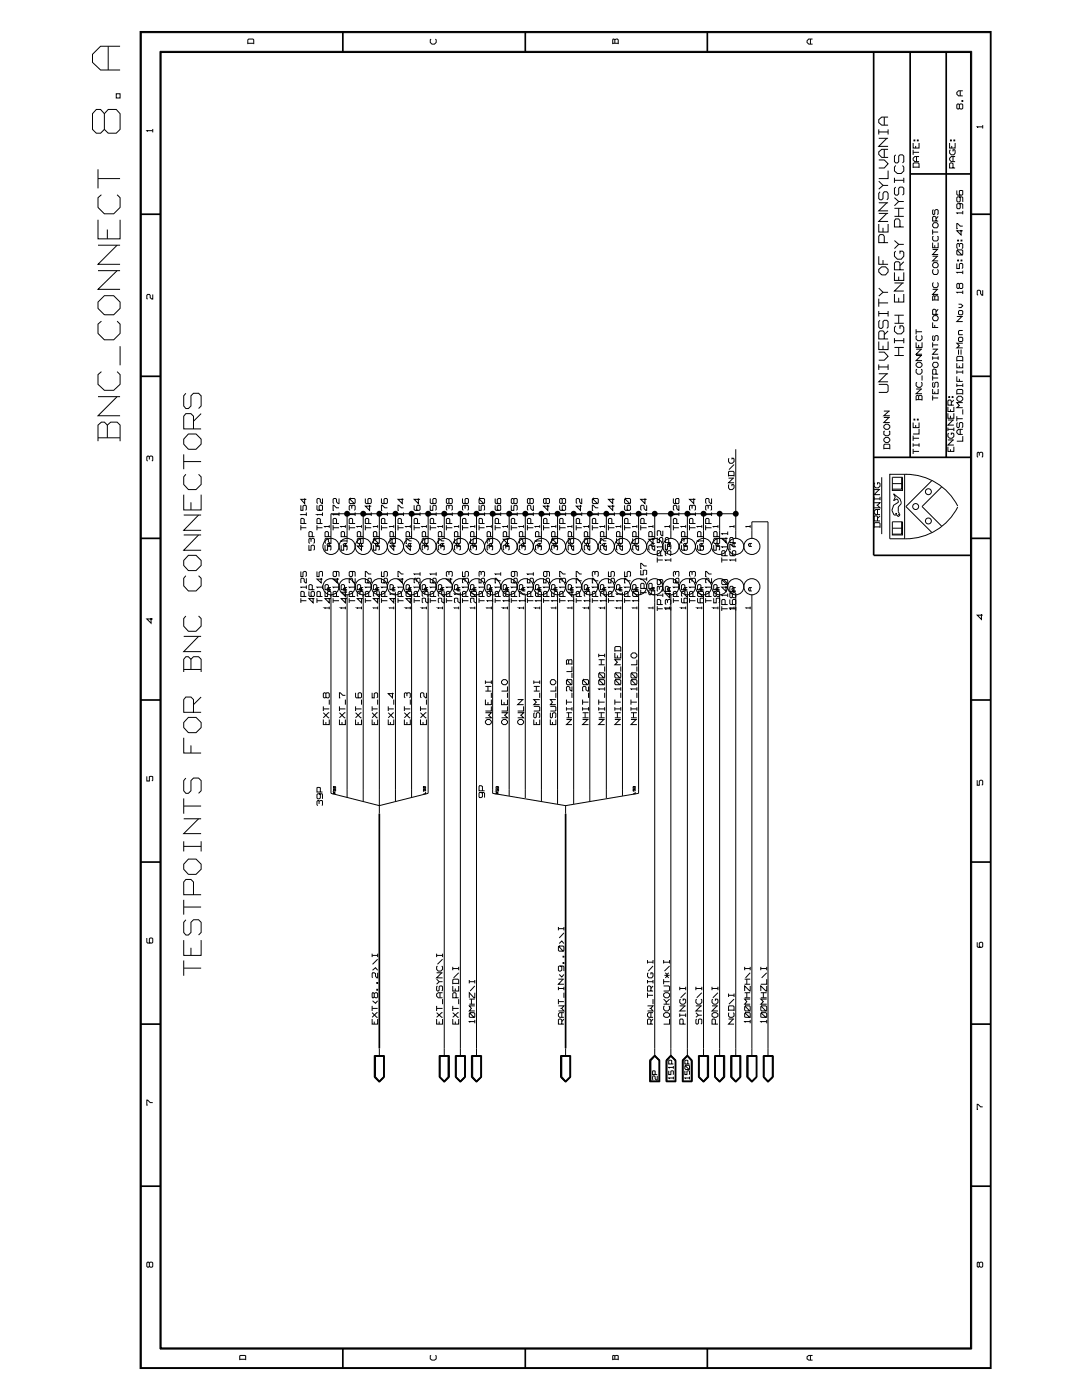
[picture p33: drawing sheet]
<svg xmlns="http://www.w3.org/2000/svg" width="216mm" height="279mm" viewBox="0 0 216 279" stroke-linecap="round" stroke-linejoin="round" font-family="sans-serif">
<g fill="none" stroke="#000" stroke-width=".2">
<path d="M21.6 9.2v4.8M23.2 18.7h.8v.9h-.8zM24 9.2h-3.9l-1.6 1.6v1.6l1.6 1.6h3.9M28.2 6.5h169.4v266.5h-169.4zM31.9 10.2h162v259h-162zM49.4 8.8v-.8l.2-.2h.9l.1 .2v.8M49.4 8.6h1.2M86 7.8l-.1 .2v.5l.3 .3h.5l.3-.3v-.5l-.1-.2M122.3 8.6h1.1M122.7 8.6v-.6l.5-.2 .2 .2v.8M122.7 8l-.4-.2v1M161.7 7.8v1"/>
<path d="M162.1 7.8h-.7l-.4 .3v.4l.4 .3h.7M191.6 18.1v1M192.1 18.1h-.8l-.4 .4v.3l.4 .3h.8M19.6 33.8v3.8M19.6 35.6h4.4M20.2 38.9l-.6 .6v1.9l1.2 1.3h1.9l1.3-1.3v-1.9l-.6-.6M20.8 22.7l-.7-.9h-.9l-.7 .9v3.1l.7 .8h.9l.7-.8M21.6 21.8h1.6l.8 .9v3.1l-.8 .8h-1.6l-.8-.8v-3.1zM30.5 26.1h-1.2l.2 .1M30.5 25.7v.7M175.3 31.9h1.1l.8 .8-.8 .8h-1.1M175.3 25.8v1"/>
<path d="M175.3 36.2l.9 .8M175.3 27.6h1.9M175.3 26.3h1.9M175.6 38.3l-.3 .3v1l.3 .3h.3l.3-.3v-1l.2-.3h.6l.2 .3v1l-.2 .3M176.4 23.4v1.6M176.4 29.8v1.6M177 27.6l-1.7 1.6h1.9M177.2 37h-1l-.9 .8M177.2 34v1.6h-1.9M177.2 29.8h-1.3l-.6 .5v.5l.6 .6h1.3M177.2 23.4h-1.3l-.6 .5v.6l.6 .5h1.3M177.2 25.8v1"/>
<path d="M178.5 35.5v1M178.5 39.5l.8 .7M178.5 36h1.8M178.7 37.3l-.2 .3v1.1l.2 .2h.4l.2-.2v-1.1l.3-.3h.5l.2 .3v1.1l-.2 .2M178.7 33l-.2 .4v.7l.6 .5h.7l.5-.5v-.7l-.2-.4M178.7 30.9l-.2 .3v1.1l.2 .2h.4l.2-.2v-1.1l.3-.3h.5l.2 .3v1.1l-.2 .2M180.3 35.5v1M182.2 33.5v-.8l.2-.2h.8l.2 .2v.8M182.2 28.5v1h1.2v-1M182.2 33.4h1.2M182.2 29.9v1M182.2 30.4h1.2"/>
<path d="M182.4 27.9h.1v.2h-.1zM182.7 29.1v.4M182.9 31.2v1.1M183 27.9h.2v.2h-.2zM183.4 31.2h-.9l-.3 .4v.3l.3 .4h.9M189.5 28.5v1h1.1v-1M189.7 27.9h.1v.2h-.1zM189.7 29.9l-.2 .2v.5l.3 .3h.5l.3-.3-.1-.7h-.3v.3M189.9 29.1v.4M190.2 33.5v-.8l-.5-.2-.2 .2v.8h1.1M190.2 31.2v1.1M190.3 27.9h.2v.2h-.2z"/>
<path d="M190.6 31.2h-.8l-.3 .4v.3l.3 .4h.8M190.9 38v.8l.2 .1h.8l.2-.1v-.7h-.7v.7l.2 .1M191.4 39.3l.2 .2v.6l-.2 .2h-.3l-.2-.2v-.6l.2-.2h.8l.2 .2v.8M191.4 20.9l.2-.2h.3l.2 .2v.7l-.2 .2h-.3l-.2-.2zM191.4 20.9l-.1-.2-.4 .2v.7l.2 .2 .3-.2M191.9 20.1h.2v.1h-.2zM196.1 25.3h-1.1l.2 .2M196.1 25v.7M19.6 43.9v3.8h4.4v-3.8M19.6 54h4.4M19.6 48.9h4.4M21.4 45.8v1.9"/>
<path d="M23.4 54l-3.8 3.7h4.4M23.4 48.9l-3.8 3.8h4.4M30.5 58.8v.9l-.5-.3v-.5l-.2-.1h-.3l-.2 .1v.7l.2 .1M175.3 53.8l.6-.5h.8l.5 .5v.5l-.5 .6h-.8l-.6-.6zM175.3 51.1v1.6h1.9M175.3 44.7v1.6h1.9v-1.6M175.3 59.6v1.6M175.3 57.5l.9 .8M175.3 42.6h1.9M175.3 40.5h1.9M176.2 45.5v.8M176.2 51.9v.8"/>
<path d="M176.4 48.4v-1.2l-.2-.4h-.6l-.3 .4v1.2h1.9M177 42.6l-1.7 1.6h1.9M177 40.5l-1.7 1.6h1.9M177.2 58.3h-1l-.9 .8M178.5 58.7v1.6h1.8v-1.6M178.5 54.4v1.6h1.8v-1.6M178.5 56.5h1.8M178.5 48l.8 .8M178.5 43.2h1.8M178.5 41.6h1.8M178.7 50.1l-.2 .3v.7l.6 .6h.7l.5-.6v-.7l-.2-.3h-.5v.5M179.3 41.6v1.6"/>
<path d="M179.3 55.2v.8M179.3 59.4v.9M179.6 53.8v-1.3l-.3-.3h-.6l-.2 .3v1.3h1.8M179.6 45.3v-1.3l-.3-.3h-.6l-.2 .3v1.3h1.8M180.1 56.5l-1.6 1.6h1.8M180.3 48.8h-1l-.8 .8M180.3 40.2h-1l-.8 .9M180.3 52.2l-.7 .8M186.1 48.4v1h1.1v-1M186.1 45.8v1M186.1 59.9h1.1M186.1 57.7h1.1"/>
<path d="M186.1 51.1h1.1M186.1 49.8h1.1M186.1 46.3h1.1M186.3 56.4l-.2 .2v.5l.3 .3h.5l.3-.3v-.5l-.2-.2M186.3 53.8l-.2 .1v.5l.3 .4h.5l.3-.4v-.5l-.2-.1M186.3 47.2h-.2v.6l.3 .3h.5l.3-.3v-.6h-.2M186.3 41.8l-.2 .2v.7l.3 .1 .1-.1v-.7l.5-.2 .2 .2v.7l-.2 .1M186.4 52.4h.5l.3 .3v.4l-.3 .3h-.5l-.3-.3v-.4zM186.4 44.4h.5l.3 .4v.3l-.3 .4h-.5l-.3-.4v-.3zM186.5 59.9v-.7l.5-.2 .2 .2v.8M186.5 59.2l-.1-.2-.3 .2v.8M186.5 48.9v.5"/>
<path d="M186.8 44.1v-.8l-.5-.1-.2 .1v.8h1.1M187 57.7l-.9 1.1h1.1M187 51.1l-.9 1h1.1M187 49.8l-.9 1h1.1M187.2 43.2l-.4 .5M190.9 52.6v1h.5v-.9l.2-.1h.3l.2 .1v.7l-.2 .2M190.9 50l.2-.1v.1l.8 .9h-.8l-.2-.2zM191.1 51.9h.2v.2h-.2zM191.1 47.9h.2v.2h-.2zM191.1 49.9h.8l.2 .1v.7l-.2 .2M191.4 56.7l.2-.1h.3l.2 .1v.7l-.2 .2h-.3l-.2-.2zM191.4 56.7l-.1-.1-.4 .1v.7l.2 .2 .3-.2"/>
<path d="M191.4 49.3v-.5l-.3-.2-.2 .2v.6l.2 .2M191.4 48.8l.2-.2h.3l.2 .2v.6l-.2 .2M191.4 40.6l.2 .2v.7l-.2 .2h-.3l-.2-.2v-.7l.2-.2h.8l.2 .2v.9M191.8 51.9h.1v.2h-.1zM191.8 47.9h.1v.2h-.1zM191.8 45.9v1l-.9-.8h1.2M192.1 58.3h-1.2l.2 .2M192.1 54.4h-1.2l.2 .1M192.1 45.1h-.5l-.5-.5h-.2v1h.2M192.1 42.5h-1.2l.2 .2M192.1 42.1v.7M192.1 54v.7"/>
<path d="M192.1 58v.7M196.1 57.9v1h-.2l-.2-.3v-.5l-.3-.2-.4 .2v.7l.2 .1M19.6 60.3l1.2-1.3h1.9l1.3 1.3v1.3l-1.3 1.2h-1.9l-1.2-1.2zM19.6 79.2h4.4M20.2 74.2l-.6 .6v1.9l1.2 1.2h1.9l1.3-1.2v-1.9l-.6-.6M20.2 64.1l-.6 .6v1.8l1.2 1.3h1.9l1.3-1.3v-1.8l-.6-.6M23.4 79.2l-3.8 3.8h4.4M24 69.1v3.8M37.1 78.5l-.4 .5v2l.4 .5h.5l.5-.5v-2l.5-.5h1l.5 .5v2l-.5 .5M175.3 76.7h1.7l.2 .3v1.1l-.2 .2h-1.7M175.3 70.3h1.1l.8 .8-.8 .8h-1.1M175.3 68.2v1.6h1.9v-1.6"/>
<path d="M175.3 74.6h1.9M175.3 62.1v1.1M175.3 72.7v1.1M175.3 73.2h1.9M175.3 62.6h1.9M175.3 60.5h1.9M175.6 63.9l-.3 .3v1.1l.3 .2h.3l.3-.2v-1.1l.2-.3h.6l.2 .3v1.1l-.2 .2M176.2 69v.8M176.4 67.6v-1.3l-.2-.3h-.6l-.3 .3v1.3h1.9M177 74.6l-1.7 1.6h1.9M177.2 62.1v1.1M177.2 72.7v1.1"/>
<path d="M177.2 66l-.8 .8M178.5 71h1.8M178.5 69.3h1.8M178.5 67.5v1M178.5 68h1.8M178.5 64.5h1.8M178.5 62.9h1.8M178.7 65l-.2 .4v.7l.6 .5h.7l.5-.5v-.7l-.2-.4h-.5v.6M179.3 62.9v1.6M179.3 69.3v1.7M180.3 67.5v1M182.8 72.6l.3-.3h.5l.4 .3v.4l-.4 .3h-.5l-.3-.3z"/>
<path d="M182.8 68.3v1h1.2v-1M182.8 71h1.2M182.8 69.7h1.2M182.8 79.8h1.2M182.8 77.6h1.2M182.8 65.7v1M182.8 66.2h1.2M183 76.3l-.2 .2v.5l.3 .3h.5l.4-.3v-.5l-.2-.2M183 73.7l-.2 .1v.5l.3 .4h.5l.4-.4v-.5l-.2-.1M183 67l-.2 .1v.5l.3 .4h.5l.4-.4v-.5l-.2-.1M183.3 79.8v-.7l.2-.2h.3l.2 .2v.8M183.3 79.1l-.2-.2-.3 .2v.8"/>
<path d="M183.3 68.8v.5M183.8 77.6l-1 1h1.2M183.8 71l-1 1h1.2M183.8 69.7l-1 1h1.2M184 74.9v1M186.1 77.6v1h1.1v-1M186.1 64.3v1.1h1.1M186.1 68.3v1M186.1 71.1v.7M186.1 74.9v1M186.1 78.9v1M186.1 79.4h1.1"/>
<path d="M186.1 75.4h1.1M186.1 71.5h1.1M186.1 69.7h1.1M186.1 68.8h1.1M186.3 76.3l-.2 .2v.6l.2 .2 .2-.2v-.6l.3-.2 .4 .2v.6l-.2 .2M186.3 67l-.2 .1v.7l.2 .2 .2-.2v-.7l.3-.1 .4 .1v.7l-.2 .2M186.4 72.3h.5l.3 .3v.4l-.3 .3h-.5l-.3-.3v-.4zM186.4 63h.5l.3 .3v.4l-.3 .3h-.5l-.3-.3v-.4zM186.5 64.9v.5M186.5 78.1v.5M186.8 74.7v-.9l-.5-.1-.2 .1v.9h1.1M186.8 62.7v-.8l-.5-.2-.2 .2v.8h1.1"/>
<path d="M187 69.7l-.9 1h1.1M187.2 71.1v.7M187.2 61.7l-.4 .5M189.3 79.2h.2v.1h-.2zM190 79.2h.2v.1h-.2zM190.3 79.8l-.5 .5M190.9 79.4l.4-.3h.5l.3 .3v.4l-.3 .3h-.5l-.4-.3zM190.9 78.7v-.8l.2-.2h.8l.2 .2v.8M190.9 75.1v1h1.2M190.9 72.5v.9h1.2v-.9M190.9 72.1v-.8l.2-.2h.8l.2 .2v.8M190.9 73.9v.7"/>
<path d="M190.9 76.5v.7M190.9 78.6h1.2M190.9 77h1.2M190.9 74.3h1.2M190.9 72h1.2M190.9 63.2h1.2M191.3 67.5l.1-.2h.5l.2 .2v.5l-.2 .2h-.5l-.1-.2zM191.3 60.7h.5l.3 .3-.3 .4h-.5M191.3 69.8v1M191.3 66.8h.8M191.4 62h.5l.2 .1v.6l-.2 .1h-.5l-.1-.1v-.6zM191.4 73v.4"/>
<path d="M191.4 75.6v.5M191.8 69.8v1M191.9 63.2l-1 1h1.2M192.1 68.5h-1.2l.5 .5-.5 .4h1.2M192.1 66h-.7l-.1 .1v.5l.1 .2M192.1 73.9v.7M192.1 76.5v.7M19.6 87.4h4.4M21.4 87.4v-2.6l.7-.6h1.3l.6 .6v3.3M21.4 84.8l-.6-.6h-.6l-.6 .6v3.3M29.8 91.7v-.5l-.3-.2-.2 .2v.7l.2 .1M29.8 91.2l.2-.2h.3l.2 .2v.7l-.2 .1"/>
<path d="M36.7 98.7v3.1h3.4v-3.1M36.7 90.7v2.9M36.7 92.1h3.4M37.1 94.7l-.4 .5v1.5l.9 1h1.5l1-1v-1.5l-.5-.5M37.6 86.6h1.5l1 1v1l-1 1.1h-1.5l-.9-1.1v-1zM38.6 85.6v-2.5l-.5-.6h-1l-.4 .6v2.5h3.4M40.1 82.5l-1.5 1.6M60.8 99.5v1l-.8-.8h1.1M64.3 99.5v1l-.4-.3v-.5l-.2-.2-.5 .2v.6l.2 .2M67.6 99.5v1l-.5-.3v-.5l-.1-.2h-.4l-.1 .2v.6l.1 .2M69.7 99.7l.1-.2v.2l.9 .8h-.9l-.1-.2zM69.8 99.5h.9l.2 .2v.6l-.2 .2"/>
<path d="M72.9 99.5v.8l.2 .2h.8l.2-.2v-.6l-.2-.2h-.3l-.2 .2v.6l.2 .2M76.1 99.5v.8l.2 .2h.8l.2-.2v-.6l-.2-.2h-.3l-.2 .2v.6l.2 .2M80.3 99.5v1l-.9-.8h1.1M83.5 99.5v1l-.9-.8h1.2M85.9 99.5v.8l.1 .2h.9l.1-.2v-.6l-.1-.2h-.4l-.1 .2v.6l.1 .2M89.6 99.7l.1-.2h.4l.2 .2v.6l-.2 .2h-.4l-.1-.2zM89.6 99.7l-.2-.2-.3 .2v.6l.1 .2 .4-.2M92.3 99.5v.8l.2 .2h.8l.2-.2v-.6l-.2-.2h-.3l-.2 .2v.6l.2 .2M95.7 99.5v.2l.8 .8h-.8zM95.7 99.5h.8l.2 .2v.6l-.2 .2M98.8 99.5v.8l.2 .2h.8v-1l-.6 .2v.6l.3 .2M102.5 99.7l.2-.2h.3l.2 .2v.6l-.2 .2h-.3l-.2-.2z"/>
<path d="M102.5 99.7l-.1-.2-.4 .2v.6l.2 .2 .3-.2M105.7 99.7l.2-.2h.4l.1 .2v.6l-.1 .2h-.4l-.2-.2zM105.7 99.7l-.1-.2-.4 .2v.6l.2 .2 .3-.2M109 99.7l.1-.2h.4l.1 .2v.6l-.1 .2h-.4l-.1-.2zM109 99.7l-.2-.2-.3 .2v.6l.1 .2 .4-.2M112.2 99.7l.2-.2h.3l.2 .2v.6l-.2 .2h-.3l-.2-.2zM112.2 99.7l-.2-.2-.3 .2v.6l.1 .2 .4-.2M116.1 99.5v1h-.2l-.2-.3v-.5l-.3-.2-.4 .2v.6l.1 .2M118.2 99.7l.2-.2v.2l.8 .8h-.8l-.2-.2zM118.4 99.5h.8l.2 .2v.6l-.2 .2M122.3 99.5v1l-.9-.8h1.2M124.6 99.7l.2-.2v.2l.8 .8h-.8l-.2-.2z"/>
<path d="M124.8 99.5h.8l.2 .2v.6l-.2 .2M128.7 99.5v1l-.9-.8h1.2M134.4 99.5v.8l.1 .2h.9v-1l-.6 .2v.6l.2 .2M138.4 99.5v1l-.8-.8h1.2M142 99.5v1l-.5-.3v-.5l-.2-.2h-.3l-.2 .2v.6l.2 .2M145.4 95.1l.1-1h.8l.2 .1v.9M145.4 95.4h1.1M145.4 94.9h1.1M145.5 96.7l-.1 .7 .2 .3h.5l.4-.3v-.5l-.2-.2h-.3v.3M145.5 91.4l-.1 .7 .2 .4h.5l.4-.4v-.5l-.5-.2v.3M146.3 95.4l-.9 1h1.1M146.5 92.7l-1 1"/>
<path d="M146.8 89.7v12.8M174.4 99.1v.7M174.4 99.6h1.2M174.4 97.7h1.2M174.6 96.4l-.2 .1v.5l.4 .4h.5l.3-.4v-.5l-.2-.1h-.3v.3M175.4 97.7l-1 1h1.2M175.6 99.1v.7M175.9 95.2v11.4M176.4 89.7v-.9l.1-.2h.9l.1 .2v.9M176.4 87.6l.3-.3h.5l.3 .3v.4l-.3 .3h-.5l-.3-.3zM176.4 89.5h1.1M176.4 83.3h1.1"/>
<path d="M176.4 82h1.1M176.5 86l-.1 .1v.6l.3 .3h.5l.3-.3v-.6l-.1-.1M176.7 84.7h.5l.3 .3v.3l-.3 .4h-.5l-.3-.4v-.3zM177.4 83.3l-1 1h1.1M177.4 82l-1 1h1.1M177.5 94.6v12.9a16.5 16.5 0 0 0 7.8-.9 11.6 11.6 0 0 0 5.8-5.4M177.5 94.7h3.3M178.1 95.2h2v2.7h-2zM178.1 96.5h2M178.3 98.6l1.3 1 .2 .6v.3l-.6 .7v.9l.4 .7-.4 .3-.2-.3h-.6l-.4-.9 .3-1.1 .9-.6v-.3l-.2-.3-.7 .3 .3-.7zM179.9 95.2v2.4h-1.8M180.5 94.7v12.8"/>
<path d="M180.8 94.7a11.6 11.6 0 0 1 10.3 6.3M182.2 84.3v1h1.2v-1M182.2 87v1M182.2 88.5v.7M182.2 89.6v1M182.2 90.1h1.2M182.2 88.8h1.2M182.2 87.5h1.2M182.4 83.7h.1v.1h-.1zM182.7 84.8v.5M183 83.7h.2v.1h-.2zM183.4 85.6v1h-1.2"/>
<path d="M183.4 88.5v.7M185.9 95.9l-5.1 5.2 5.1 5.2M187.9 97.2l-3.9 3.9 3.9 3.9M189.1 89.2v.9h1.2v-.9M189.1 82.5v1h1.2v-1M189.1 81.2v.9h1.2v-.9M189.1 87.8h1.2M189.1 85.3v.7M189.1 85.7h1.2M189.1 83.8h1.2M189.3 86.4l-.2 .2v.5l.4 .4h.5l.3-.4v-.5l-.1-.2h-.4v.4M189.7 81.7v.4"/>
<path d="M189.7 83v.5M189.7 89.7v.4M189.8 80.9v-.9l-.1-.2h-.4l-.2 .2v.9h1.2M190.2 87.8l-1.1 1h1.2M190.2 83.8l-1.1 1h1.2M190.3 85.3v.7M190.9 83.1v1M190.9 83.6h1.2M191.1 84.3l-.2 .2v.7l.4 .1 .1-.1v-.7l.2-.2h.3l.2 .2v.7l-.2 .1M191.6 85.7v1M192.1 87v1.1h-1.2M192.1 85.7h-.8l-.4 .3v.4l.4 .3h.8"/>
<path d="M192.1 80.3h-1.2l.5 .6-.5 .5h1.2M192.1 81.7v1M195.4 90.9v-.5l-.2-.1-.2 .1v.7l.2 .2M195.4 90.4l.3-.1 .4 .1v.7l-.2 .2M36.7 102.8h3.4M36.7 106.8h3.4M37.1 114.9l-.4 .5v1.5l.9 1h1.5l1-1v-1.5l-.5-.5M37.6 110.8h1.5l1 1v1.1l-1 1h-1.5l-.9-1v-1.1zM38.1 100.2v1.6M39.6 106.8l-2.9 3h3.4M39.6 102.8l-2.9 3h3.4M60 114v1.1h.5v-.9l.2-.2 .4 .2v.7l-.1 .2"/>
<path d="M60 100.8v1.1h.5v-.9l.2-.2 .4 .2v.7l-.1 .2M60 119.9h1.1M60 105.3h1.1M60 104.8v1M60 119.4v.9M60.7 119v-.8l-.6-.2-.1 1h1.1M60.7 104.5v-.9l-.6-.1-.1 1h1.1M61.1 117.2h-1.1l.1 .1M61.1 115.4v.9l-.4-.2v-.5l-.6-.2v.9M61.1 102.7h-1.1l.1 .1M61.1 102.3v.7M61.1 116.8v.7"/>
<path d="M61.6 118v.9l.2 .1h.8l.1-.1v-.7l-.1-.2-.5 .2v.7l.2 .1M61.6 108.8v1h.5v-.8l.2-.2 .4 .2v.6l-.1 .2M62.1 108.1v-.5l-.3-.2-.2 .2v.7l.2 .2M62.1 107.6l.2-.2 .4 .2v.7l-.1 .2M62.3 117.7v-.9l-.5-.1-.2 .1v.9h1.1M62.3 107.1v-.8l-.5-.2-.2 .2v.8h1.1M62.5 119.4v.9l-.9-.8h1.1M63.2 100.8v.9l.2 .2h.9v-1.1l-.6 .2v.7l.2 .2M63.2 114v1.1h.5v-.9l.2-.2h.4v.2v.9M63.2 119.9h1.1M63.2 105.3h1.1M63.2 104.8v1"/>
<path d="M63.2 119.4v.9M63.9 104.5v-.9l-.5-.1-.2 .1v.9h1.1M63.9 119v-.8l-.5-.2-.2 .2v.8h1.1M64.1 115.4v.9l-.9-.7h1.1M64.3 102.7h-1.1l.2 .1M64.3 117.2h-1.1l.2 .1M64.3 102.3v.7M64.3 116.8v.7M64.9 118v1h.5v-.8l.1-.2h.4l.1 .2v.7l-.1 .1M64.9 108.8v1h.5v-.8l.1-.2h.4l.1 .2v.6l-.1 .2M65.5 117.7v-.9l-.1-.1h-.4l-.1 .1v.9h1.1M65.5 107.1v-.8l-.1-.2h-.4l-.1 .2v.8h1.1"/>
<path d="M65.7 119.4v.9l-.8-.8h1.1M65.7 105.1h-.9l.1 .1M65.7 104.8v.5M65.7 108.5v.6M65.7 117.3v.6M66 118.7v39.6l9.7 2.5 9.7-2.5v-39.6M66 117.3h-.6l-.1 .2 .1 .4h.6M66 108.5h-.6l-.1 .1 .1 .5h.6M66 107.4v1.1l-.5-.4v-.5l-.1-.2h-.4l-.1 .2v.7l.1 .2M66.5 119.9h1.1M66.5 105.3h1.1M66.5 104.8v1"/>
<path d="M66.5 119.4v.9M67 114l.1 .2v.7l-.1 .2h-.4l-.1-.2v-.7l.1-.2h.9l.1 .2v.9M67.1 119v-.8l-.1-.2h-.4l-.1 .2v.8h1.1M67.1 104.5v-.9l-.1-.1h-.4l-.1 .1v.9h1.1M67.3 115.4v.9l-.8-.7h1.1M67.6 117.2h-1.1l.1 .1M67.6 102.7h-1.1l.1 .1M67.6 101.3h-.5l-.5-.5h-.1v1.1h.1M67.6 102.3v.7M67.6 116.8v.7M68.1 108.8v1h.5v-.8l.1-.2h.4l.2 .2v.6l-.2 .2M68.7 117.7v-.9l-.1-.1h-.4l-.1 .1v.9h1.2"/>
<path d="M68.7 107.1v-.8l-.1-.2h-.4l-.1 .2v.8h1.2M68.9 119.4v.9l-.8-.8h1.2M68.9 118v1l-.8-.8h1.2M68.9 105.1h-.9l.2 .1M68.9 104.8v.5M68.9 108.5v.6M68.9 117.3v.6M69.3 117.3h-.6l-.2 .2 .2 .4h.6M69.3 108.5h-.6l-.2 .1 .2 .5h.6M69.3 107.4v-4.9h3.2v4.9M69.3 107.9h-1.2l.1 .2M69.3 102.5h-3.3v4.9"/>
<path d="M69.3 107.6v.7M69.3 118.7v40.5M69.7 119.9h1.2M69.7 105.3h1.2M69.7 104.8v1M69.7 119.4v.9M70.2 114l.2 .2v.7l-.2 .2h-.4l-.1-.2v-.7l.1-.2h.9l.2 .2v.9M70.2 101.5v-.5l-.4-.2-.1 .2v.7l.1 .2M70.2 101l.2-.2h.3l.2 .2v.7l-.2 .2M70.4 119v-.8l-.2-.2h-.4l-.1 .2v.8h1.2M70.4 104.5v-.9l-.2-.1h-.4l-.1 .1v.9h1.2M70.9 117.2h-1.2l.1 .1"/>
<path d="M70.9 115.4v.9l-.5-.2v-.5l-.2-.2h-.4l-.1 .2v.6l.1 .1M70.9 102.7h-1.2l.1 .1M70.9 102.3v.7M70.9 116.8v.7M71.8 107.4l.2 .2v.7l-.2 .2h-.3l-.2-.2v-.7l.2-.2h.8l.2 .2v.9h-.5l-.3 .1v.2l.3 .3h.5M71.8 118.7v-.5l-.3-.2-.2 .2v.7l.2 .1M71.8 118.2l.2-.2h.3l.2 .2v.7l-.2 .1M72 117.7v-.9l-.2-.1h-.3l-.2 .1v.9h1.2M72 107.1v-.8l-.2-.2h-.3l-.2 .2v.8h1.2M72.1 119.4v.9l-.8-.8h1.2M72.1 108.8v1l-.8-.8h1.2M72.1 105.1h-.9l.2 .1"/>
<path d="M72.1 104.8v.5M72.1 108.5v.6M72.1 117.3v.6M72.5 117.3h-.5l-.3 .2 .3 .4h.5M72.5 118.7v41.2M72.5 102.5h3.2M72.9 115.4v.8l.2 .1 1-.1v-.6l-.2-.2h-.3l-.2 .2v.6l.2 .1M72.9 119.9h1.2M72.9 105.3h1.2M72.9 104.8v1M72.9 119.4v.9M73.6 119v-.8l-.2-.2h-.3l-.2 .2v.8h1.2"/>
<path d="M73.6 104.5v-.9l-.2-.1h-.3l-.2 .1v.9h1.2M73.7 100.8v1.1l-.8-.9h1.2M74.1 117.2h-1.2l.2 .1M74.1 114.6h-.5l-.5-.6h-.2v1.1h.2M74.1 102.7h-1.2l.2 .1M74.1 102.3v.7M74.1 116.8v.7M74.5 108.8v1h.5v-.8l.2-.2h.3l.2 .2v.6l-.2 .2M74.5 107.6l.2-.2v.2l.8 .9h-.8l-.2-.2zM74.7 107.4h.8l.2 .2v.7l-.2 .2M75.2 117.7v-.9l-.2-.1h-.3l-.2 .1v.9h1.2M75.2 107.1v-.8l-.2-.2h-.3l-.2 .2v.8h1.2"/>
<path d="M75.4 119.4v.9l-.9-.8h1.2M75.4 105.1h-.9l.1 .1M75.4 104.8v.5M75.4 108.5v.6M75.4 117.3v.6M75.7 117.3h-.5l-.3 .2 .3 .4h.5M75.7 108.5h-.5l-.3 .1 .3 .5h.5M75.7 107.4v-4.9h3.2v4.9M75.7 118v1l-.5-.3v-.5l-.2-.2h-.3l-.2 .2v.7l.2 .1M75.7 118.7v43.7M76.1 115.4v.8l.2 .1 1-.1v-.6l-.2-.2h-.3l-.2 .2v.6l.2 .1M76.1 114v1.1h.5v-.9l.2-.2h.3l.2 .2v.7l-.2 .2"/>
<path d="M76.1 119.9h1.2M76.1 105.3h1.2M76.1 104.8v1M76.1 119.4v.9M76.8 104.5v-.9l-.2-.1h-.3l-.2 .1v.9h1.2M76.8 119v-.8l-.2-.2h-.3l-.2 .2v.8h1.2M77.3 102.7h-1.2l.2 .1M77.3 101.3h-.5l-.5-.5h-.2v1.1h.2M77.3 117.2h-1.2l.2 .1M77.3 102.3v.7M77.3 116.8v.7M78.2 107.6l.3-.2 .4 .2v.7l-.2 .2-.5-.2z"/>
<path d="M78.2 107.6l-.1-.2-.3 .2 .1 .9 .3-.2M78.5 117.7v-.9l-.6-.1-.1 1h1.1M78.5 107.1v-.8l-.6-.2-.1 1h1.1M78.6 119.4v.9l-.8-.8h1.1M78.6 108.8v1l-.8-.8h1.1M78.6 105.1h-.9l.1 .1M78.6 104.8v.5M78.6 108.5v.6M78.6 117.3v.6M78.9 117.3h-.5l-.2 .2 .2 .4h.5M78.9 108.5h-.5l-.2 .1 .2 .5h.5M78.9 118.5h-1.1l.1 .2"/>
<path d="M78.9 118.2v41.7M78.9 102.5h3.2M79.4 119.9h1.1M79.4 105.3h1.1M79.4 104.8v1M79.4 119.4v.9M80.1 119v-.8l-.5-.2-.2 .2v.8h1.1M80.1 104.5v-.9l-.5-.1-.2 .1v.9h1.1M80.3 115.4v.9l-.9-.7h1.1M80.5 117.2h-1.1l.2 .1M80.5 114.6h-.4l-.5-.6h-.2v1.1h.2M80.5 102.7h-1.1l.2 .1"/>
<path d="M80.5 101.3h-.4l-.5-.5h-.2v1.1h.2M80.5 102.3v.7M80.5 116.8v.7M81 118.2l.2-.2v.2l.8 .8h-.8l-.2-.1zM81.2 118h.8v1M81.7 117.7v-.9l-.5-.1-.2 .1v.9h1.1M81.7 107.1v-.8l-.5-.2-.2 .2v.8h1.1M81.9 119.4v.9l-.9-.8h1.1M81.9 108.8v1l-.9-.8h1.1M81.9 105.1h-1l.2 .1M81.9 104.8v.5M81.9 108.5v.6"/>
<path d="M81.9 117.3v.6M82.1 117.3h-.5l-.2 .2 .2 .4h.5M82.1 108.5h-.5l-.2 .1 .2 .5h.5M82.1 107.4v-4.9h3.3v4.9M82.1 107.9h-.4l-.5-.5h-.2v1.1h.2M82.1 118.7v40.5M82.6 100.8v.9l.2 .2h.9l.1-.2v-.7l-.1-.2h-.4l-.2 .2v.7l.2 .2M82.6 119.9h1.2M82.6 105.3h1.2M82.6 104.8v1M82.6 119.4v.9M83.1 116.1v-.5l-.3-.2-.2 .2v.6l.2 .1"/>
<path d="M83.1 115.6l.2-.2h.4l.1 .2v.6l-.1 .1M83.3 104.5v-.9l-.2-.1h-.3l-.2 .1v.9h1.2M83.3 119v-.8l-.2-.2h-.3l-.2 .2v.8h1.2M83.8 102.7h-1.2l.2 .1M83.8 117.2h-1.2l.2 .1M83.8 114.6h-1.2l.2 .1M83.8 102.3v.7M83.8 114.2v.7M83.8 116.8v.7M84.8 118.7v-.5l-.4-.2-.2 .2v.7l.2 .1M84.8 118.2l.1-.2h.4l.1 .2v.7l-.1 .1M84.8 109.5v-.5l-.4-.2-.2 .2v.6l.2 .2"/>
<path d="M84.8 109l.1-.2h.4l.1 .2v.6l-.1 .2M84.8 107.6l.1-.2h.4l.1 .2v.7l-.1 .2h-.4l-.1-.2zM84.8 107.6l-.2-.2-.4 .2v.7l.2 .2 .4-.2M84.9 117.7v-.9l-.1-.1h-.4l-.2 .1v.9h1.2M84.9 107.1v-.8l-.1-.2h-.4l-.2 .2v.8h1.2M85.1 105.1h-.9l.1 .1M85.1 104.8v.5M85.1 108.5v.6M85.1 117.3v.6M85.4 117.3h-.5l-.2 .2 .2 .4h.5M85.4 108.5h-.5l-.2 .1 .2 .5h.5M85.4 119.4v.9l-.5-.2v-.6h-.7v.6l.2 .2"/>
<path d="M85.4 102.5h3.2M85.9 115.4v.8l.1 .1 1-.1v-.6l-.1-.2h-.4l-.1 .2v.6l.1 .1M85.9 100.8v1.1h.5v-.9l.1-.2h.4l.1 .2v.7l-.1 .2M85.9 119.9h1.1M85.9 104.8v1M85.9 119.4v.9M85.9 105.3h1.1M86.5 119v-.8l-.1-.2h-.4l-.1 .2v.8h1.1M86.5 104.5v-.9l-.1-.1h-.4l-.1 .1v.9h1.1M87 117.2h-1.1l.1 .1M87 114.6h-1.1l.1 .1M87 102.7h-1.1l.1 .1"/>
<path d="M87 102.3v.7M87 114.2v.7M87 116.8v.7M88 109.5v-.5l-.4-.2-.1 .2v.6l.1 .2M88 109l.1-.2h.4l.1 .2v.6l-.1 .2M88.1 117.7v-.9l-.1-.1h-.4l-.1 .1v.9h1.1M88.1 107.1v-.8l-.1-.2h-.4l-.1 .2v.8h1.1M88.3 105.1h-.9l.1 .1M88.3 104.8v.5M88.3 108.5v.6M88.3 117.3v.6M88.6 117.3h-.5l-.2 .2 .2 .4h.5"/>
<path d="M88.6 108.5h-.5l-.2 .1 .2 .5h.5M88.6 107.4v-4.9h3.3v4.9M88.6 119.4v.9l-.5-.2v-.6h-.6v.6l.1 .2M88.6 118v1l-.5-.3v-.5l-.1-.2h-.4l-.1 .2v.7l.1 .1M88.6 107.9h-.5l-.5-.5h-.1v1.1h.1M88.6 118.7v92.1M89.1 119.9h1.2M89.1 105.3h1.2M89.1 104.8v1M89.1 119.4v.9M89.6 101.5v-.5l-.4-.2-.1 .2v.7l.1 .2M89.6 101l.1-.2h.4l.2 .2v.7l-.2 .2"/>
<path d="M89.6 114.7v-.5l-.4-.2-.1 .2v.7l.1 .2M89.6 114.2l.1-.2h.4l.2 .2v.7l-.2 .2M89.7 104.5v-.9l-.1-.1h-.4l-.1 .1v.9h1.2M89.7 119v-.8l-.1-.2h-.4l-.1 .2v.8h1.2M89.9 115.4v.9l-.8-.7h1.2M90.3 102.7h-1.2l.1 .1M90.3 117.2h-1.2l.1 .1M90.3 102.3v.7M90.3 116.8v.7M90.7 107.4v.9l.1 .2h.9l.2-.2v-.7l-.2-.2h-.3l-.2 .2v.7l.2 .2M91.2 109.5v-.5l-.4-.2-.1 .2v.6l.1 .2M91.2 109l.2-.2h.3l.2 .2v.6l-.2 .2"/>
<path d="M91.4 117.7v-.9l-.2-.1h-.4l-.1 .1v.9h1.2M91.4 107.1v-.8l-.2-.2h-.4l-.1 .2v.8h1.2M91.5 105.1h-.8l.1 .1M91.5 104.8v.5M91.5 108.5v.6M91.5 117.3v.6M91.9 117.3h-.5l-.3 .2 .3 .4h.5M91.9 108.5h-.5l-.3 .1 .3 .5h.5M91.9 119.4v.9l-.5-.2v-.6h-.7v.6l.1 .2M91.9 118.5h-1.2l.1 .2M91.9 118.2v92.6M91.9 102.5h3.2"/>
<path d="M92.3 114v1.1h.5v-.9l.2-.2h.3l.2 .2v.7l-.2 .2M92.3 119.9h1.2M92.3 104.8v1M92.3 119.4v.9M92.3 105.3h1.2M92.8 116.1v-.5l-.3-.2-.2 .2v.6l.2 .1M92.8 115.6l.2-.2h.3l.2 .2v.6l-.2 .1M92.8 101.5v-.5l-.3-.2-.2 .2v.7l.2 .2M92.8 101l.2-.2h.3l.2 .2v.7l-.2 .2M93 119v-.8l-.2-.2h-.3l-.2 .2v.8h1.2M93 104.5v-.9l-.2-.1h-.3l-.2 .1v.9h1.2M93.5 117.2h-1.2l.2 .1"/>
<path d="M93.5 102.7h-1.2l.2 .1M93.5 102.3v.7M93.5 116.8v.7M93.9 118.2l.2-.2v.2l.8 .8h-.8l-.2-.1zM93.9 107.4v1.1h.5v-.9l.2-.2h.3l.2 .2v.7l-.2 .2M94.1 118h.8l.2 .2v.7l-.2 .1M94.4 109.5v-.5l-.3-.2-.2 .2v.6l.2 .2M94.4 109l.2-.2h.3l.2 .2v.6l-.2 .2M94.6 117.7v-.9l-.2-.1h-.3l-.2 .1v.9h1.2M94.6 107.1v-.8l-.2-.2h-.3l-.2 .2v.8h1.2M94.7 105.1h-.8l.1 .1M94.7 104.8v.5"/>
<path d="M94.7 108.5v.6M94.7 117.3v.6M95.1 117.3h-.5l-.3 .2 .3 .4h.5M95.1 108.5h-.5l-.3 .1 .3 .5h.5M95.1 107.4v-4.9h3.2v4.9M95.1 119.4v.9l-.5-.2v-.6h-.7v.6l.2 .2M95.1 118.7v92.1M95.6 115.4v.9h.4v-.7l.3-.2 .4 .2v.6l-.2 .1M95.6 100.8v1.1h.4v-.9l.3-.2 .4 .2v.7l-.2 .2M95.6 119.9h1.1M95.6 105.3h1.1M95.6 104.8v1"/>
<path d="M95.6 119.4v.9M96 114.7v-.5l-.3-.2v1.1M96 114.2l.3-.2 .4 .2v.7l-.2 .2M96.3 119v-.8l-.6-.2-.1 1h1.1M96.3 104.5v-.9l-.6-.1-.1 1h1.1M96.7 117.2h-1.1l.1 .1M96.7 102.7h-1.1l.1 .1M96.7 102.3v.7M96.7 116.8v.7M97.6 118l.3 .2v.7l-.3 .1-.4-.1v-.7l.2-.2h.7l.2 .2v.8M97.6 109.5v-.5l-.2-.2-.2 .2v.6l.2 .2M97.6 109l.3-.2 .4 .2v.6l-.2 .2"/>
<path d="M97.6 108.1v-.5l-.2-.2-.2 .2v.7l.2 .2M97.6 107.6l.3-.2 .4 .2v.7l-.2 .2M97.9 117.7v-.9l-.5-.1-.2 .1v.9h1.1M97.9 107.1v-.8l-.5-.2-.2 .2v.8h1.1M98 105.1h-.9l.1 .1M98 104.8v.5M98 108.5v.6M98 117.3v.6M98.3 117.3h-.5l-.2 .2 .2 .4h.5M98.3 108.5h-.5l-.2 .1 .2 .5h.5M98.3 118.7v39.6l14.6 2.5 14.5-2.5v-39.6M98.3 119.9h-1.1l.2 .2"/>
<path d="M98.3 102.5h3.3M98.8 100.8v.9l.2 .2h.8v-1.1l-.6 .2v.7l.3 .2M98.8 119.9h1.1M98.8 105.3h1.1M98.8 104.8v1M98.8 119.4v.9M99.5 119v-.8l-.5-.2-.2 .2v.8h1.1M99.5 104.5v-.9l-.5-.1-.2 .1v.9h1.1M99.9 117.2h-1.1l.2 .1M99.9 115.9h-.4l-.5-.5h-.2v.9h.2M99.9 114.6h-1.1l.2 .1M99.9 102.7h-1.1l.2 .1"/>
<path d="M99.9 102.3v.7M99.9 114.2v.7M99.9 116.8v.7M100.9 118.2l.2-.2h.3l.2 .2v.7l-.2 .1h-.3l-.2-.1zM100.9 118.2l-.1-.2-.4 .2v.7l.2 .1 .3-.1M100.9 109.5v-.5l-.3-.2-.2 .2v.6l.2 .2M100.9 109l.2-.2h.3l.2 .2v.6l-.2 .2M101.1 117.7v-.9l-.2-.1h-.3l-.2 .1v.9h1.2M101.1 107.1v-.8l-.2-.2h-.3l-.2 .2v.8h1.2M101.3 107.4v1.1l-.9-.9h1.2M101.3 105.1h-1l.2 .1M101.3 104.8v.5"/>
<path d="M101.3 108.5v.6M101.3 117.3v.6M101.6 117.3h-.6l-.2 .2 .2 .4h.6M101.6 108.5h-.6l-.2 .1 .2 .5h.6M101.6 107.4v-4.9h3.2v4.9M101.6 119.9h-1.2l.2 .2M101.6 118.7v40.1M102 100.8v1.1h.5v-.9l.2-.2h.3l.2 .2v.7l-.2 .2M102 115.4v.8l.2 .1 1-.1v-.6l-.2-.2h-.3l-.2 .2v.6l.2 .1M102 119.9h1.2M102 105.3h1.2M102 104.8v1"/>
<path d="M102 119.4v.9M102.5 114l.2 .2v.7l-.2 .2h-.3l-.2-.2v-.7l.2-.2h.8l.2 .2v.9M102.7 104.5v-.9l-.2-.1h-.3l-.2 .1v.9h1.2M102.7 119v-.8l-.2-.2h-.3l-.2 .2v.8h1.2M103.2 102.7h-1.2l.2 .1M103.2 117.2h-1.2l.2 .1M103.2 102.3v.7M103.2 116.8v.7M104.1 109.5v-.5l-.3-.2-.2 .2v.6l.2 .2M104.1 109l.2-.2h.3l.2 .2v.6l-.2 .2M104.3 117.7v-.9l-.2-.1h-.3l-.2 .1v.9h1.2M104.3 107.1v-.8l-.2-.2h-.3l-.2 .2v.8h1.2"/>
<path d="M104.5 105.1h-1l.2 .1M104.5 104.8v.5M104.5 108.5v.6M104.5 117.3v.6M104.8 117.3h-.5l-.2 .2 .2 .4h.5M104.8 108.5h-.5l-.2 .1 .2 .5h.5M104.8 119.9h-1.2l.2 .2M104.8 118.5h-.5l-.5-.5h-.2v1h.2M104.8 107.4v1.1l-.5-.4v-.5l-.2-.2h-.3l-.2 .2v.7l.2 .2M104.8 118.7v40.6M104.8 102.5h3.2M105.2 115.4v.9h.5v-.7l.2-.2h.4l.1 .2v.6l-.1 .1"/>
<path d="M105.2 119.9h1.2M105.2 105.3h1.2M105.2 104.8v1M105.2 119.4v.9M105.9 104.5v-.9l-.2-.1h-.3l-.2 .1v.9h1.2M105.9 119v-.8l-.2-.2h-.3l-.2 .2v.8h1.2M106.4 102.7h-1.2l.2 .1M106.4 100.8v1.1l-.5-.4v-.5l-.2-.2h-.3l-.2 .2v.7l.2 .2M106.4 117.2h-1.2l.2 .1M106.4 114.6h-1.2l.2 .1M106.4 102.3v.7M106.4 114.2v.7"/>
<path d="M106.4 116.8v.7M106.8 118v.9l.2 .1h.9l.1-.1v-.7l-.1-.2h-.4l-.1 .2v.7l.1 .1M107.4 109.5v-.5l-.4-.2-.2 .2v.6l.2 .2M107.4 109l.1-.2h.4l.1 .2v.6l-.1 .2M107.5 117.7v-.9l-.1-.1h-.4l-.2 .1v.9h1.2M107.5 107.1v-.8l-.1-.2h-.4l-.2 .2v.8h1.2M107.7 105.1h-.9l.1 .1M107.7 104.8v.5M107.7 108.5v.6M107.7 117.3v.6M108 117.3h-.5l-.2 .2 .2 .4h.5M108 108.5h-.5l-.2 .1 .2 .5h.5"/>
<path d="M108 107.4v-4.9h3.3v4.9M108 119.9h-1.2l.2 .2M108 107.9h-1.2l.2 .2M108 107.6v.7M108 118.7v41.2M108.5 115.4v.9h.5v-.7l.1-.2h.4l.1 .2v.6l-.1 .1M108.5 119.9h1.1M108.5 105.3h1.1M108.5 104.8v1M108.5 119.4v.9M109 114l.1 .2v.7l-.1 .2h-.4l-.1-.2v-.7l.1-.2h.9l.1 .2v.9M109.1 104.5v-.9l-.1-.1h-.4l-.1 .1v.9h1.1"/>
<path d="M109.1 119v-.8l-.1-.2h-.4l-.1 .2v.8h1.1M109.3 100.8v1.1l-.8-.9h1.1M109.6 102.7h-1.1l.1 .1M109.6 117.2h-1.1l.1 .1M109.6 102.3v.7M109.6 116.8v.7M110.1 118v1h.5v-.8l.1-.2h.4l.2 .2v.7l-.2 .1M110.1 107.6l.1-.2v.2l.9 .9h-.9l-.1-.2zM110.2 107.4h.9l.2 .2v.7l-.2 .2M110.6 109.5v-.5l-.4-.2-.1 .2v.6l.1 .2M110.6 109l.1-.2h.4l.2 .2v.6l-.2 .2M110.7 117.7v-.9l-.1-.1h-.4l-.1 .1v.9h1.2"/>
<path d="M110.7 107.1v-.8l-.1-.2h-.4l-.1 .2v.8h1.2M110.9 105.1h-.8l.1 .1M110.9 104.8v.5M110.9 108.5v.6M110.9 117.3v.6M111.3 117.3h-.6l-.2 .2 .2 .4h.6M111.3 108.5h-.6l-.2 .1 .2 .5h.6M111.3 119.9h-1.2l.1 .2M111.3 118.7v41.7M111.3 102.5h3.2M111.7 100.8v.9l.1 .2h.9l.2-.2v-.7l-.2-.2h-.3l-.2 .2v.7l.2 .2M111.7 119.9h1.2"/>
<path d="M111.7 104.8v1M111.7 119.4v.9M111.7 105.3h1.2M112.2 116.1v-.5l-.4-.2-.1 .2v.6l.1 .1M112.2 115.6l.2-.2h.3l.2 .2v.6l-.2 .1M112.4 119v-.8l-.2-.2h-.4l-.1 .2v.8h1.2M112.4 104.5v-.9l-.2-.1h-.4l-.1 .1v.9h1.2M112.9 117.2h-1.2l.1 .1M112.9 114.6h-.5l-.6-.6h-.1v1.1h.1M112.9 102.7h-1.2l.1 .1M112.9 102.3v.7M112.9 116.8v.7"/>
<path d="M113.8 107.6l.2-.2 .5 .2v.7l-.2 .2-.5-.2zM113.8 107.6l-.2-.2-.2 .2 .1 .9 .3-.2M114 117.7v-.9l-.5-.1-.1 1h1.1M114 107.1v-.8l-.5-.2-.1 1h1.1M114.1 118v1l-.7-.8h1.1M114.1 105.1h-.8l.1 .1M114.1 104.8v.5M114.1 108.5v.6M114.1 117.3v.6M114.5 117.3h-.5l-.2 .2 .2 .4h.5M114.5 108.5h-.5l-.2 .1 .2 .5h.5M114.5 107.4v-4.9h3.2v4.9"/>
<path d="M114.5 119.9h-1.1l.1 .2M114.5 108.8v1h-.2l-.3-.3v-.5l-.2-.2h-.3l-.1 .2 .1 .8M114.5 118.7v41.7M115 119.9h1.1M115 105.3h1.1M115 104.8v1M115 119.4v.9M115.7 104.5v-.9l-.6-.1-.1 .1v.9h1.1M115.7 119v-.8l-.6-.2-.1 .2v.8h1.1M115.8 100.8v1.1l-.8-.9h1.1M116.1 102.7h-1.1l.1 .1M116.1 117.2h-1.1l.1 .1"/>
<path d="M116.1 115.9h-.4l-.6-.5h-.1v.9h.1M116.1 114.6h-.4l-.6-.6h-.1v1.1h.1M116.1 102.3v.7M116.1 116.8v.7M117 107.4l.3 .2v.7l-.3 .2-.4-.2v-.7l.2-.2h.8l.1 1.1h-.5l-.2 .3 .2 .3h.5M117 118.7v-.5l-.2-.2-.2 .2v.7l.2 .1M117 118.2l.6-.2v1M117.3 117.7v-.9l-.5-.1-.2 .1v.9h1.1M117.3 107.1v-.8l-.5-.2-.2 .2v.8h1.1M117.4 105.1h-.9l.2 .1M117.4 104.8v.5M117.4 108.5v.6"/>
<path d="M117.4 117.3v.6M117.7 117.3h-.5l-.2 .2 .2 .4h.5M117.7 119.9h-1.1l.2 .2M117.7 108.8v1l-.4-.3v-.5l-.3-.2-.4 .2v.6l.2 .2M117.7 118.7v41.2M117.7 102.5h3.3M118.2 104.8v1M118.2 119.4v.9M118.2 119.9h1.2M118.2 105.3h1.2M118.7 114.7v-.5l-.3-.2-.2 .2v.7l.2 .2M118.7 114.2l.2-.2h.3l.2 .2v.7l-.2 .2"/>
<path d="M118.9 119v-.8l-.2-.2h-.3l-.2 .2v.8h1.2M118.9 104.5v-.9l-.2-.1h-.3l-.2 .1v.9h1.2M119.4 117.2h-1.2l.2 .1M119.4 115.9h-.5l-.5-.5h-.2v.9h.2M119.4 102.7h-1.2l.2 .1M119.4 101.3h-.5l-.5-.5h-.2v1.1h.2M119.4 102.3v.7M119.4 116.8v.7M120.5 117.7v-.9l-.2-.1h-.3l-.2 .1v.9h1.2M120.5 107.1v-.8l-.2-.2h-.3l-.2 .2v.8h1.2M120.6 105.1h-.9l.2 .1M120.6 104.8v.5"/>
<path d="M120.6 108.5v.6M120.6 117.3v.6M121 117.3h-.5l-.3 .2 .3 .4h.5M121 108.5h-.5l-.3 .1 .3 .5h.5M121 107.4v-4.9h3.2v4.9M121 119.9h-1.2l.2 .2M121 118v1l-.5-.3v-.5l-.2-.2h-.3l-.2 .2v.7l.2 .1M121 108.8v1l-.5-.3v-.5l-.2-.2h-.3l-.2 .2v.6l.2 .2M121 107.9h-.5l-.5-.5h-.2v1.1h.2M121 118.7v40.6M121.4 115.4v.9h.5v-.7l.2-.2h.3l.2 .2v.6l-.2 .1M121.4 114v1.1h.5v-.9l.2-.2h.3l.2 .2v.7l-.2 .2"/>
<path d="M121.4 119.9h1.2M121.4 105.3h1.2M121.4 104.8v1M121.4 119.4v.9M122.1 119v-.8l-.2-.2h-.3l-.2 .2v.8h1.2M122.1 104.5v-.9l-.2-.1h-.3l-.2 .1v.9h1.2M122.3 100.8v1.1l-.9-.9h1.2M122.6 117.2h-1.2l.2 .1M122.6 102.7h-1.2l.2 .1M122.6 102.3v.7M122.6 116.8v.7M123 107.4v.9l.2 .2h.8l.2-.2v-.7l-.2-.2h-.3l-.2 .2v.7l.2 .2"/>
<path d="M123.7 117.7v-.9l-.2-.1h-.3l-.2 .1v.9h1.2M123.7 107.1v-.8l-.2-.2h-.3l-.2 .2v.8h1.2M123.9 105.1h-1l.2 .1M123.9 104.8v.5M123.9 108.5v.6M123.9 117.3v.6M124.2 117.3h-.5l-.3 .2 .3 .4h.5M124.2 108.5h-.5l-.3 .1 .3 .5h.5M124.2 119.9h-1.2l.2 .2M124.2 118.5h-1.2l.2 .2M124.2 108.8v1l-.5-.3v-.5l-.2-.2h-.3l-.2 .2v.6l.2 .2M124.2 118.2v40.6"/>
<path d="M124.2 102.5h3.2M124.6 114v1.1h.5v-.9l.2-.2h.3l.2 .2v.7l-.2 .2M124.6 100.8v.9l.2 .2h.8l.2-.2v-.7l-.2-.2h-.3l-.2 .2v.7l.2 .2M124.6 119.9h1.2M124.6 105.3h1.2M124.6 104.8v1M124.6 119.4v.9M125.3 119v-.8l-.2-.2h-.3l-.2 .2v.8h1.2M125.3 104.5v-.9l-.2-.1h-.3l-.2 .1v.9h1.2M125.8 117.2h-1.2l.2 .1M125.8 115.9h-.5l-.5-.5h-.2v.9h.2M125.8 102.7h-1.2l.2 .1"/>
<path d="M125.8 102.3v.7M125.8 116.8v.7M126.2 118.2l.2-.2v.2l.9 .8h-.9l-.2-.1zM126.2 107.4v1.1h.5v-.9l.2-.2h.4l.1 .2v.7l-.1 .2M126.4 118h.9l.1 .2v.7l-.1 .1M126.9 117.7v-.9l-.2-.1h-.3l-.2 .1v.9h1.2M126.9 107.1v-.8l-.2-.2h-.3l-.2 .2v.8h1.2M127.1 105.1h-.9l.1 .1M127.1 104.8v.5M127.1 108.5v.6M127.1 117.3v.6M127.4 117.3h-.5l-.2 .2 .2 .4h.5"/>
<path d="M127.4 108.5h-.5l-.2 .1 .2 .5h.5M127.4 107.4v-4.9h3.2v4.9M127.4 119.9h-1.2l.2 .2M127.4 108.8v1l-.5-.3v-.5l-.2-.2h-.3l-.2 .2v.6l.2 .2M127.8 113.8v.9h.6v-.8h.6v.7l-.1 .1M127.8 104.8v1M127.8 117.7v1M127.8 118.3h1.2M127.8 105.3h1.2M128.5 117.4v-.8l-.1-.2h-.4l-.2 .2v.8h1.2M128.5 104.5v-.9l-.1-.1h-.4l-.2 .1v.9h1.2M129 115.6h-1.2l.2 .1"/>
<path d="M129 112.9h-.5l-.5-.5h-.2v1.1h.2M129 102.7h-1.2l.2 .1M129 100.8v1.1l-.5-.4v-.5l-.1-.2h-.4l-.2 .2v.7l.2 .2M129 102.3v.7M129 115.2v.7M130 117.9l.1-.2h.4l.1 .2v.6l-.1 .2h-.4l-.1-.2zM130 117.9l-.2-.2-.3 .2v.6l.1 .2 .4-.2M130.1 117.4v-.8l-.1-.2h-.4l-.1 .2v.8h1.1M130.1 107.1v-.8l-.1-.2h-.4l-.1 .2v.8h1.1M130.3 107.4v1.1l-.8-.9h1.1M130.3 105.1h-.8v.1M130.3 104.8v.5"/>
<path d="M130.3 108.5v.6M130.3 117.3v.6M130.6 117.3h-.5l-.2 .2 .2 .4h.5M130.6 108.5h-.5l-.2 .1 .2 .5h.5M130.6 108.8v1l-.5-.3v-.5l-.1-.2h-.4l-.1 .2v.6l.1 .2M130.6 118.7v92.1M130.6 102.5h3.3M131.1 107.3v1h.5v-.9l.2-.1 .4 .1v.7l-.1 .2M131.1 111.3v1M131.1 111.8h1.1M131.6 117.7v-.5l-.4-.2v1M131.6 117.2l.2-.2 .4 .2v.7l-.1 .1"/>
<path d="M131.6 115.7l.2 .1v.7l-.6 .2v-1h.9l.1 .1v.9M131.8 110.9v-.8l-.6-.2-.1 1h1.1M132.2 109.1h-1.1l.1 .2M132.2 105.9v1l-.4-.2v-.6l-.2-.2h-.4l-.1 .2 .1 .8M132.2 118.8h-1.1l.1 .2M132.2 108.8v.7M132.2 118.4v.7M132.8 108.6v1h.4v-.8l.2-.2 .5 .2v.7l-.2 .1M133.2 119.8l.2-.2 .5 .2v.7l-.2 .1M133.2 110.6v-.5l-.3-.2-.1 .2v.6l.1 .2M133.2 110.1l.2-.2 .5 .2v.6l-.2 .2M133.4 118v-.8l-.5-.2-.1 .2v.8h1.1"/>
<path d="M133.4 108.3v-.9l-.5-.1-.1 .1v.9h1.1M133.6 118.3v1l-.8-.9h1.1M133.6 105.1h-.9l.1 .1M133.6 104.8v.5M133.6 108.5v.6M133.6 117.3v.6M133.9 108.5h-.6l-.1 .1 .1 .5h.6M133.9 117.3h-.6l-.1 .2 .1 .4h.6M133.9 111.8h-1.1l.1 .1M133.9 111.4v.7M133.9 118.7v92.1M134.4 115.4v.8l.1 .1 1-.1-.1-.8-.6 .2v.6l.2 .1"/>
<path d="M134.4 104.8v1M134.4 119.4v.9M134.4 119.9h1.1M134.4 105.3h1.1M134.8 114.7v-.5l-.3-.2-.1 .2v.7l.1 .2M134.8 114.2l.6-.2v1.1M135 119v-.8l-.5-.2-.1 .2v.8h1.1M135 104.5v-.9l-.5-.1-.1 .1v.9h1.1M135.5 117.2h-1.1l.1 .1M135.5 102.7h-1.1l.1 .1M135.5 100.8v1.1l-.5-.4v-.5l-.2-.2-.4 .2v.7l.1 .2M135.5 102.3v.7"/>
<path d="M135.5 116.8v.7M136 119.4v.7l.1 .2h.9l.2-.2v-.6h-.7v.6l.2 .2M136 108.8v.8l.1 .2h.9l.2-.2v-.6l-.2-.2h-.3l-.2 .2v.6l.2 .2M136.5 108.1v-.5l-.4-.2-.1 .2v.7l.1 .2M136.5 107.6l.2-.2h.3l.2 .2v.7l-.2 .2M136.7 117.7v-.9l-.2-.1h-.4l-.1 .1v.9h1.2M136.7 107.1v-.8l-.2-.2h-.4l-.1 .2v.8h1.2M136.8 105.1h-.9l.2 .1M136.8 104.8v.5M136.8 108.5v.6M136.8 117.3v.6M137.2 117.3h-.6l-.2 .2 .2 .4h.6"/>
<path d="M137.2 108.5h-.6l-.2 .1 .2 .5h.6M137.2 107.4v-4.9h3.2v4.9M137.2 102.5h-3.3v4.9M137.2 118v1l-.5-.3v-.5l-.2-.2h-.4l-.1 .2v.7l.1 .1M137.2 118.7v92.1M137.6 104.8v1M137.6 119.4v.9M137.6 119.9h1.2M137.6 105.3h1.2M138.1 116.1v-.5l-.3-.2-.2 .2v.6l.2 .1M138.1 115.6l.2-.2h.3l.2 .2v.6l-.2 .1M138.1 114.7v-.5l-.3-.2-.2 .2v.7l.2 .2"/>
<path d="M138.1 114.2l.2-.2h.3l.2 .2v.7l-.2 .2M138.1 101.5v-.5l-.3-.2-.2 .2v.7l.2 .2M138.1 101l.2-.2h.3l.2 .2v.7l-.2 .2M138.3 119v-.8l-.2-.2h-.3l-.2 .2v.8h1.2M138.3 104.5v-.9l-.2-.1h-.3l-.2 .1v.9h1.2M138.8 117.2h-1.2l.2 .1M138.8 102.7h-1.2l.2 .1M138.8 102.3v.7M138.8 116.8v.7M139.2 119.4v.7l.2 .2h.8l.2-.2v-.6h-.7v.6l.2 .2M139.2 118.2l.2-.2v.2l.8 .8h-.8l-.2-.1zM139.2 108.8v.8l.2 .2h.8l.2-.2v-.6l-.2-.2h-.3l-.2 .2v.6l.2 .2"/>
<path d="M139.4 118h.8l.2 .2v.7l-.2 .1M139.9 117.7v-.9l-.2-.1h-.3l-.2 .1v.9h1.2M139.9 107.1v-.8l-.2-.2h-.3l-.2 .2v.8h1.2M140 105.1h-.9l.2 .1M140 104.8v.5M140 108.5v.6M140 117.3v.6M140.4 117.3h-.5l-.3 .2 .3 .4h.5M140.4 108.5h-.5l-.3 .1 .3 .5h.5M140.4 107.9h-1.2l.2 .2M140.4 107.6v.7M140.4 118.7v92.1"/>
<path d="M140.4 102.5h3.2M140.8 119.9h1.2M140.8 105.3h1.2M140.8 104.8v1M140.8 119.4v.9M141.3 101.5v-.5l-.3-.2-.2 .2v.7l.2 .2M141.3 101l.2-.2h.3l.2 .2v.7l-.2 .2M141.5 119v-.8l-.2-.2h-.3l-.2 .2v.8h1.2M141.5 104.5v-.9l-.2-.1h-.3l-.2 .1v.9h1.2M142 117.2h-1.2l.2 .1M142 115.4v.9l-.5-.2v-.5l-.2-.2h-.3l-.2 .2v.6l.2 .1M142 114.6h-.5l-.5-.6h-.2v1.1h.2"/>
<path d="M142 102.7h-1.2l.2 .1M142 102.3v.7M142 116.8v.7M142.4 119.4v.9h.5v-.8h.7v.6l-.2 .2M142.4 108.8v1h.5v-.8l.2-.2h.3l.2 .2v.6l-.2 .2M142.9 107.4l.2 .2v.7l-.2 .2h-.3l-.2-.2v-.7l.2-.2h.8l.2 .2v.9h-.5l-.3 .1v.2l.3 .3h.5M142.9 118.2l.2-.2h.3l.2 .2v.7l-.2 .1h-.3l-.2-.1zM142.9 118.2l-.2-.2-.3 .2v.7l.2 .1 .3-.1M143.1 117.7v-.9l-.2-.1h-.3l-.2 .1v.9h1.2M143.1 107.1v-.8l-.2-.2h-.3l-.2 .2v.8h1.2M143.3 105.1h-1l.2 .1M143.3 104.8v.5"/>
<path d="M143.3 108.5v.6M143.3 117.3v.6M143.6 117.3h-.5l-.3 .2 .3 .4h.5M143.6 107.4v-4.9h3.2v4.9M143.6 118.7v92.1M144 111.8h1.2M144 111.3v1M144.2 115.7v.1l.8 .9h-.8l-.2-.2v-.7zM144.2 115.7h.8l.2 .1v.7l-.2 .2M144.7 110.9v-.8l-.2-.2h-.3l-.2 .2v.8h1.2M144.9 107.3v1l-.9-.9h1.2M144.9 117v1l-.9-.8h1.2"/>
<path d="M145.2 109.1h-1.2l.2 .2M145.2 106.5h-1.2l.2 .2M145.2 118.8h-1.2l.2 .2M145.2 106.1v.7M145.2 108.8v.7M145.2 118.4v.7M145.6 119.6v.9l.2 .1h.8l.2-.1v-.7l-.2-.2h-.3l-.2 .2v.7l.2 .1M145.6 109.9v.8l.2 .2h.8l.2-.2v-.6l-.2-.2h-.3l-.2 .2v.6l.2 .2M146.1 118.4l-.1-.1-.4 .1v.7l.2 .2 .3-.2M146.3 118.3h.3l.2 .1v.7l-.2 .2h-.3l-.2-.2v-.7zM146.3 118v-.8l-.2-.2h-.3l-.2 .2v.8h1.2M146.3 108.3v-.9l-.2-.1h-.3l-.2 .1v.9h1.2"/>
<path d="M146.5 105.1h-.9l.1 .1M146.5 104.8v.5M146.5 108.5v.6M146.5 117.3v.6M146.8 117.3h-.5l-.3 .2 .3 .4h.5M146.8 108.5h-.5l-.3 .1 .3 .5h.5M146.8 111.8h-1.2l.2 .1M146.8 109.1h-.5l-.5-.5h-.2v1h.2M146.8 111.4v.7M146.8 118.7v92.1M149.7 105.1h-.9l.1 .1M149.7 104.8v.5"/>
<path d="M149.7 108.5v.6M149.7 117.3v.6M150 108.5h-.5l-.1 .1 .1 .5h.5M150 117.3h-.5l-.1 .2 .1 .4h.5M150 107.4v-3.3h3.2v106.7M150 118.7v92.1M174.4 105.3v-.8l.2-.2h.8l.2 .2v.8M174.4 100.3h1.2l-.5 .5M174.4 105.2h1.2M174.9 100.8h.2l.5 .5h-1.2M175.1 104v-.9l-.2-.1h-.3l-.2 .1v.9h1.2M175.1 101.7v1"/>
<path d="M175.6 101.7h-.8l-.4 .3v.4l.4 .3h.8M175.6 103l-.5 .5M178.1 104.1h2v2.7h-2zM178.1 105.4h2M179.2 102.6l.3 .3M179.9 104.1v2.5h-1.8M30.1 123.4v1l-.8-.9h1.2M36.7 133.6h3.4M36.7 127h3.4M37.1 122.9l-.4 .5v1.6l.9 1h1.5l1-1v-1.6l-.5-.5M38.1 133.6v-2l.5-.5h1l.5 .5v2.5M38.1 131.6l-.5-.5h-.5l-.4 .5v2.5"/>
<path d="M39.6 127l-2.9 3h3.4M40.1 139.1l-1.5 1.5M65 138.4l-.1-.1-.4 .1v.7l.2 .2 .3-.2M65.2 138.3h.3l.2 .1v.7l-.2 .2h-.3l-.2-.2v-.7zM65.7 121.3h-.9l.1 .1M65.7 121.1v.5M65.7 139.6v1M68.9 138.8h-.5l-.5-.5h-.2v1h.2M68.9 121.3h-.9l.2 .1M68.9 121.1v.5M68.9 139.6v1M71 138.3v.8l.1 .2h.9l.1-.2v-.7l-.1-.1h-.4l-.1 .1v.7l.1 .2"/>
<path d="M72.1 121.3h-.9l.2 .1M72.1 121.1v.5M72.1 139.6v1M74.3 138.3v1h.4v-.9l.2-.1 .5 .1v.7l-.2 .2M75.4 121.3h-.9l.1 .1M75.4 121.1v.5M75.4 139.6v1M78.3 138.3v1l-.8-.9h1.1M78.6 121.3h-.9l.1 .1M78.6 121.1v.5M78.6 139.6v1M81.2 138.9v-.5l-.3-.1-.2 .1v.7l.2 .2"/>
<path d="M81.2 138.4l.2-.1h.3l.2 .1v.7l-.2 .2M81.9 121.3h-1l.2 .1M81.9 121.1v.5M81.9 139.6v1M85.1 138.3v1l-.5-.4v-.5l-.2-.1h-.3l-.2 .1v.7l.2 .2M85.1 121.3h-.9l.1 .1M85.1 121.1v.5M85.1 139.6v1M88.3 121.3h-.9l.1 .1M88.3 121.1v.5M91.5 121.3h-.8l.1 .1M91.5 121.1v.5"/>
<path d="M94.7 121.3h-.8l.1 .1M94.7 121.1v.5M96.9 139.6v1h1.1v-1M96.9 137.9h1.1M96.9 137h1.1M96.9 136.1h1.1M96.9 135.8v.7M97.4 137v.9M98 121.3h-.9l.1 .1M98 121.1v.5M98 135.8v.7M98 138.3v1"/>
<path d="M100.1 139.6v1h1.2v-1M100.1 136l.3-.4h.5l.4 .4v.3l-.4 .4h-.5l-.3-.4zM101.3 137v.9h-1.2M101.3 121.3h-1l.2 .1M101.3 121.1v.5M101.3 138.3v1M103.3 139.6h1.2M104.3 139.6l-1 1h1.2M104.5 121.3h-1l.2 .1M104.5 121.1v.5M106.5 137.9h1.2M106.5 137h1.2"/>
<path d="M106.5 135.8v.7M106.5 136.1h1.2M107 137v.9M107.7 139.6h-1.2l.5 .5-.5 .5h1.2M107.7 121.3h-.9l.1 .1M107.7 121.1v.5M107.7 135.8v.7M107.7 138.3v1M110.1 135.6h.5l.3 .4v.3l-.3 .4h-.5l-.3-.4v-.3zM110.9 139.6h-1.1l.4 .5-.4 .5h1.1M110.9 137v.9h-1.1M110.9 121.3h-.8l.1 .1"/>
<path d="M110.9 121.1v.5M110.9 138.3v1M113 139.6v1M113 132.5h1.1M113.2 135.6v.2l.8 .9h-.8l-.2-.2v-.7zM113.2 135.6h.8v1.1M113.5 132.5v-.7l.5-.1 .1 1M113.5 131.8l-.1-.1-.4 .1v.9M114.1 137v.9l-.4-.2v-.5l-.2-.2-.5 .2v.6l.2 .1M114.1 133v1h-1.1M114.1 121.3h-.8l.1 .1M114.1 121.1v.5"/>
<path d="M114.1 134.3v1M114.1 138.3v1M116.2 139.6v1M116.4 135.6v.2l.9 .9h-.9l-.2-.2v-.7zM116.4 135.6h.9l.1 .2v.7l-.1 .2M117.4 137v.9l-.5-.2v-.5l-.1-.2h-.4l-.2 .2v.6l.2 .1M117.4 121.3h-.9l.2 .1M117.4 121.1v.5M117.4 138.3v1M119.5 130.5v.6M119.5 139.6v1M119.5 132.7h1.1"/>
<path d="M119.5 131.7h1.1M119.5 130.8h1.1M119.6 135.6v.2l.9 .9h-.9l-.1-.2v-.7zM119.6 135.6h.9l.1 .2v.7l-.1 .2M119.6 134.3v.2l.9 .8h-.9l-.1-.2v-.6zM119.6 134.3h.9l.1 .2v.6l-.1 .2M120 131.7v1M120.6 137.5h-1.1l.1 .2M120.6 121.3h-.9l.2 .1M120.6 121.1v.5M120.6 130.5v.6M120.6 133v1"/>
<path d="M120.6 137.2v.6M120.6 138.3v1M122.7 130.3v1h1.2v-1M122.7 130v-.8l.2-.2h.8l.2 .2v.8M122.7 139.6v1M122.7 129.9h1.2M122.9 135.6v.2l.8 .9h-.8l-.2-.2v-.7zM122.9 135.6h.8l.2 .2v.7l-.2 .2M122.9 134.3v.2l.8 .8h-.8l-.2-.2v-.6zM122.9 134.3h.8l.2 .2v.6l-.2 .2M123.2 130.8v.5M123.9 137.5h-1.2l.2 .2"/>
<path d="M123.9 131.7h-1.2l.5 .5-.5 .5h1.2M123.9 121.3h-1l.2 .1M123.9 121.1v.5M123.9 133v1M123.9 137.2v.6M123.9 138.3v1M125.9 130.6l.3-.3h.5l.4 .3v.4l-.4 .3h-.5l-.3-.3zM125.9 139.6v1M126.1 135.6v.2l.8 .9h-.8l-.2-.2v-.7zM126.1 135.6h.8l.2 .2v.7l-.2 .2M126.1 134.3v.2l.8 .8h-.8l-.2-.2v-.6zM126.1 134.3h.8l.2 .2v.6l-.2 .2"/>
<path d="M127.1 137.5h-1.2l.2 .2M127.1 131.7v1h-1.2M127.1 121.3h-.9l.1 .1M127.1 121.1v.5M127.1 133v1M127.1 137.2v.6M127.1 138.3v1M130.3 121.3h-.8v.1M130.3 121.1v.5M131.1 121v.9M131.1 121.5h1.1M131.8 120.6v-.8l-.6-.2-.1 1h1.1"/>
<path d="M133.2 120.3v-.5l-.3-.2-.1 .2v.7l.1 .1M133.6 121.3h-.9l.1 .1M133.6 121.1v.5M133.9 121.5h-1.1l.1 .2M136.8 121.3h-.9l.2 .1M136.8 121.1v.5M140 121.3h-.9l.2 .1M140 121.1v.5M143.3 121.3h-1l.2 .1M143.3 121.1v.5M144 121v.9M144 121.5h1.2"/>
<path d="M144.7 120.6v-.8l-.2-.2h-.3l-.2 .2v.8h1.2M146.5 121.3h-.9l.1 .1M146.5 121.1v.5M146.8 121.5h-1.2l.2 .2M149.7 121.3h-.9l.1 .1M149.7 121.1v.5M195.8 122.6v1l-.8-.8h1.1M29.3 154.9v1h.5v-.9h.7v.7l-.2 .2M36.7 147.2v3.1h3.4M36.7 159.3v3.1M37.1 155.3l-.4 .5v2l.4 .5h.5l.5-.5v-2l.5-.5h1l.5 .5v2l-.5 .5M37.6 143.2h1.5l1 1v1l-1 1h-1.5l-.9-1v-1z"/>
<path d="M38.1 148.8v1.5M38.6 142.2v-2.6l-.5-.5h-1l-.4 .5v2.6h3.4M63.7 159.9l.6-.1v1M63.7 158.4l.2 .2v.7l-.2 .1-.5-.1v-.7l.2-.2h.9v1M63.9 158.1v-.9h-.7v.9h1.1M64.5 143.6v1h1.2v-1M64.5 142.2l1 1.1h.2M64.5 141.5h1.2M64.5 141v.9M65 144.1v.5M65.7 142.2h-.2l-1 1.1M66.5 157.5v.4l.2-.1 .1-.3 .2 .1-.1 .3"/>
<path d="M66.5 157.3h.5M66.7 157.3v-.2l.2-.1 .1 .4M66.7 157.1l-.2-.1v.4M67 158.1h-.5l.2 .1-.2 .2h.5M67.7 143.6v1h1.2v-1M67.7 142.2l1 1.1h.2M67.7 141.5h1.2M67.7 141v.9M68.2 144.1v.5M68.9 142.2h-.2l-1 1.1M71 143.6v1h1.1v-1M71 142.2l1 1.1h.1"/>
<path d="M71 141.5h1.1M71 141v.9M71.5 144.1v.5M72.1 142.2h-.1l-1 1.1M74.3 143.6v1h1.1v-1M74.3 142.2l.9 1.1h.2M74.3 141.5h1.1M74.3 141v.9M74.7 144.1v.5M75.4 142.2h-.2l-.9 1.1M77.5 143.6v1h1.1v-1M77.5 142.2l1.1 1.1"/>
<path d="M77.5 141.5h1.1M77.5 141v.9M77.9 144.1v.5M78.6 142.2l-1.1 1.1M80.7 143.6v1h1.2v-1M80.7 142.2l1 1.1h.2M80.7 141.5h1.2M80.7 141v.9M81.2 144.1v.5M81.9 142.2h-.2l-1 1.1M83.9 143.6v1h1.2v-1M83.9 142.2l1 1.1h.2"/>
<path d="M83.9 141.5h1.2M83.9 141v.9M84.4 144.1v.5M84.5 157.5v.4l.2-.1 .1-.3 .1 .1-.1 .3M84.5 157.3h.4M84.7 157.3v-.2l.1-.1 .1 .4M84.7 157.1l-.2-.1v.4M84.9 158.1v.3h-.4M85.1 142.2h-.2l-1 1.1M96 158.2l.3 .1v.7l-.6 .2v-1h.8l.2 .1v.9M96.3 157.8v-.8l-.6-.2-.1 1h1.1M96.9 142.2h1.1l-.5 .5"/>
<path d="M97.2 143.6h.5l.3 .3v.4l-.3 .3h-.5l-.3-.3v-.4zM97.4 142.7h.1l.5 .6h-1.1M97.4 140.1v.5M98 141v.9h-1.1M99 157.3h.5M99.1 157.5l-.1 .3 .1 .1 .1-.4h.2v.4M99.2 157.3v-.3h.2l.1 .4M99.2 157.1h-.2v.3M99.5 158.1h-.5l.2 .1-.2 .2h.5M100.1 142.2h1.2l-.5 .5M100.4 143.6h.5l.4 .3v.4l-.4 .3h-.5l-.3-.3v-.4zM100.6 142.7h.2l.5 .6h-1.2"/>
<path d="M100.6 140.1v.5M101.3 141v.9h-1.2M103.3 142.2h1.2l-.5 .5M103.6 143.6h.5l.4 .3v.4l-.4 .3h-.5l-.3-.3v-.4zM103.8 142.7h.2l.5 .6h-1.2M104.5 141v.9h-1.2M106.5 143.6v1h1.2v-1M106.5 141h1l.2 .1v.7l-1.2 .1M106.7 142.2l-.2 .2v.7l.2 .2 .3-.2v-.7l.2-.2h.3l.2 .2v.7l-.2 .2M107 144.1v.5M109.8 143.6v1h1.1v-1M109.8 141h.9l.2 .1v.7l-1.1 .1"/>
<path d="M109.9 142.2v1.1l.3-.2v-.7l.3-.2 .4 .2v.7l-.2 .2M110.2 144.1v.5M113 143.6h1.1M113 143.3h1.1M113 142.2h1.1M113 141.5h1.1M113 140.1h1.1M113 141.1v.7M113.5 142.2v1.1M114 143.6l-1 1h1.1M114.1 141.1v.7M116.2 143.6h1.2"/>
<path d="M116.2 143.3h1.2M116.2 142.2h1.2M116.2 141.5h1.2M116.2 140.1h1.2M116.2 141.1v.7M116.8 142.2v1.1M117.3 143.6l-1.1 1h1.2M117.4 141.1v.7M119.5 143.6h1.1M119.5 143.3h1.1M119.5 142.2h1.1M119.5 141.5h1.1"/>
<path d="M119.5 140.1h1.1M119.5 141.1v.7M120 142.2v1.1M120.5 143.6l-1 1h1.1M120.6 141.1v.7M122.7 143.6h1.2M122.7 143.3h1.2M122.7 142.2h1.2M122.7 141.5h1.2M122.7 140.1h1.2M122.7 141.1v.7M123.2 142.2v1.1"/>
<path d="M123.7 143.6l-1 1h1.2M123.9 141.1v.7M125.9 143.6h1.2M125.9 143.3h1.2M125.9 142.2h1.2M125.9 141.1v.7M125.9 141.5h1.2M125.9 140.1h1.2M126.3 157.3h.4M126.4 157.5l-.1 .3 .2 .1v-.3l.2-.1v.4M126.4 142.2v1.1M126.5 157.3v-.2l.2-.1v.4"/>
<path d="M126.5 157.1h-.2v.3M126.7 158.1v.3h-.4M126.9 143.6l-1 1h1.2M127.1 141.1v.7M195 155.7v1h.4v-.8l.3-.2 .4 .2v.6l-.2 .2M36.7 167.9v2M36.7 179.6v2.9M36.7 168.9h3.4M36.7 163.4h3.4M36.7 160.9h3.4M37.6 171.4h1.5l1 1.1v1l-1 1h-1.5l-.9-1v-1zM38.6 178.6v-2.6l-.5-.5h-1l-.4 .5v2.6h3.4"/>
<path d="M39.6 163.4l-2.9 3h3.4M40.1 167.9v2M63.7 160.4v-.5l-.3-.1-.2 .1v.7l.2 .2M112.9 160.8v1.6M29.3 187.2v.8l.2 .2h.8l.2-.2v-.6l-.2-.2h-.3l-.2 .2v.6l.2 .2M36.7 187.6v3.1h3.4v-3.1M36.7 191.7v3M36.7 193.2h3.4M36.7 181h3.4M37.1 183.6l-.4 .5v2l.4 .5h.5l.5-.5v-2l.5-.5h1l.5 .5v2l-.5 .5M38.1 189.1v1.6M74.3 190.3v.7"/>
<path d="M74.3 190.7h1.1M74.3 199.7l.6 .5 .5-.5M74.3 193.6l.6-.5 .5 .5M74.7 198.3l.2-.2 .5 .2v.7l-.2 .1-.5-.1zM74.7 198.3l-.2-.2-.2 .2v.8l.4-.1M75.2 197.4h.2v.2h-.2zM75.2 196.1h.2v.2h-.2zM75.4 194.1v1.1h-.2l-.3-.4v-.5l-.2-.2h-.4v.2v.9M75.4 190.3v.7M75.4 191.4l-1.1 1M87.1 190.7h1.2M87.1 190.3v.7"/>
<path d="M87.1 195.4l.5 .5M87.1 194.1h1.2M87.3 196.8l-.2 .1v.7l.2 .2 .3-.2v-.7l.2-.1h.3l.2 .1v.7l-.2 .2M87.3 192.8l-.2 .2v.5l.4 .3h.5l.3-.3v-.5l-.2-.2M87.8 198.1v1M88.1 194.1l-1 1.1h1.2M88.3 198.1h-.8l-.4 .3v.4l.4 .3h.8M88.3 195.9h-.7l-.5 .5M88.3 190.3v.7M88.3 199.4v1M88.3 191.4l-1 1M90.3 196.8v1h1.2v-1"/>
<path d="M90.3 196.4v-.8l.2-.2h.9l.1 .2v.8M90.3 193v.6M90.3 196.3h1.2M90.3 193.3h1.2M90.8 197.3v.5M91 199.1v-.8l-.2-.2h-.3l-.2 .2v.8h1.2M91.5 193v.6M91.5 199.4v1M91.5 194.1l-1 1.1M93.6 199.4h1.1M93.6 195.6v.7M93.6 195.9h1.1"/>
<path d="M94.1 199.4v1M94.7 198.1v1h-.1l-1-1v1M94.7 195.6v.7M94.7 196.8l-.9 1M111.4 189l.2-.2v.2l.8 .8h-.8l-.2-.1zM111.4 185v.7M111.4 196.9v.7M111.4 199.4v1M111.4 199.9h1.1M111.4 197.3h1.1M111.4 195.4h1.1M111.4 185.3h1.1"/>
<path d="M111.6 194.5l.5 .5 .4-.5M111.6 188.8h.8l.1 .2v.7l-.1 .1M111.6 188.3l.5-.5 .4 .5M111.8 192.8l.3 .2v.6l-.3 .2-.4-.2v-.6l.2-.2h.8l.1 .2v.8M112.4 192.1h.1v.2h-.1zM112.4 190.8h.1v.2h-.1zM112.4 195.4l-1 1h1.1M112.5 185v.7M112.5 196.9v.7M112.5 198.1v1M112.5 186.2l-.9 1M129.2 195.9h1.1"/>
<path d="M129.2 192h1.1M129.2 191.6v.7M129.2 195.6v.7M129.2 198.1v1M129.2 198.6h1.1M129.4 194.1l-.2 .2v.5l.3 .4h.5l.3-.4v-.5l-.2-.2h-.2v.4M129.9 197.8v-.9l-.5-.1-.2 .1v.9h1.1M130.3 191.6v.7M130.3 195.6v.7M130.3 199.4v1M130.3 196.8l-.4 .5M130.3 192.8l-.9 1"/>
<path d="M132.4 198.4l.4-.3h.5l.3 .3v.4l-.3 .3h-.5l-.4-.3zM132.4 196.8h1l.2 .1v.7l-.2 .2h-1M132.4 195.9h1.2M132.4 199.4l.5 .5M132.4 191.6v.7M132.4 195.4v1M132.4 192h1.2M132.6 194.6h1M132.8 195.2l.3-.4 .3 .4M132.8 194.1l.3 .4v.3M133.4 194.1l-.3 .4M133.6 199.4l-.5 .5h-.2v.5"/>
<path d="M133.6 191.6v.7M133.6 192.8l-1 1M135.6 197.3h1.2M135.6 196.9v.7M135.8 199.4l-.2 .2v.5l.4 .3h.5l.3-.3v-.5l-.1-.2h-.4v.3M136.8 196.9v.7M136.8 198.1l-1 1M138.9 197.3h1.1M138.9 196.9v.7M139 199.4l-.1 .2v.5l.3 .3h.5l.3-.3v-.5l-.1-.2M140 196.9v.7M140 198.1l-1 1"/>
<path d="M142.1 197.3h1.2M142.1 196.9v.7M142.2 199.4l-.1 .2v.5l.3 .3h.5l.4-.3v-.5l-.2-.2h-.4v.3M143.3 196.9v.7M143.3 198.1l-1.1 1M145.4 198.6h1.1M145.4 198.3v.7M146.5 198.3v.7M146.5 199.4l-1 1M148.6 195.4h1.1M148.6 193.3h1.1M148.6 199.1h1.1"/>
<path d="M148.6 198.1h1.1M148.6 196.4h1.1M148.6 193v.6M149 195.4v1M149 198.1v1M149.7 199.4h-1.1l.4 .5-.4 .5h1.1M149.7 196.8v1l-1.1-1v1M149.7 193v.6M149.7 194.1l-.9 1.1M151.8 193.3h1.2M151.8 199.1h1.2M151.8 198.1h1.2"/>
<path d="M151.8 193v.6M152.3 198.1v1M153 199.4h-1.2l.5 .5-.5 .5h1.2M153 196.8v1h-.2l-1-1v1M153 195.4v1h-1.2M153 193v.6M153 194.1l-1 1.1M195 188v.9l.2 .2h.7l.2-.2v-.7l-.2-.2-.5 .2v.7l.3 .2M74.3 203.4v1h1.1v-1M74.3 202.1l.9 .9h.2M74.3 200.7v1.1M74.3 201.3h1.1"/>
<path d="M74.7 210.7h2v4.3l-1 1-1-1zM74.7 203.9v.5M74.8 210.7h1.8v4.3l-.9 .9-.9-.9zM74.8 210.8h1.7v4.2l-.8 .8-.9-.8zM74.9 210.8v4.1l.8 .8 .8-.8M75.4 202.1h-.2l-.9 .9M75.7 209.2v1.6M87.1 203.4v1h1.2v-1M87.1 202.1l1 .9h.2M87.1 201.3h1.2M87.1 200.7v1.1M87.6 210.7h2.1v4.3l-1.1 1-1-1z"/>
<path d="M87.6 203.9v.5M87.7 210.7h1.9v4.3l-1 .9-.9-.9zM87.8 210.8h1.7v4.2l-.9 .8-.8-.8zM88.3 202.1h-.2l-1 .9M89.4 210.8v4.1l-.8 .8-.8-.8M90.3 203.4v1h1.2v-1M90.3 202.1l1.1 .9h.1M90.3 201.3h1.2M90.3 200.7v1.1M90.8 210.7h2.1v4.3l-1 1-1.1-1zM90.8 203.9v.5M90.9 210.7h1.9v4.3l-.9 .9-1-.9z"/>
<path d="M91 214.9l.9 .8 .8-.8M91 210.8h1.7v4.2l-.8 .8-.9-.8zM91.5 202.1h-.1l-1.1 .9M93.6 200.4h1.1M93.8 202.1v.2l.8 .7-1-.1v-.6zM93.8 202.1h.8l.1 .2v.6l-.1 .1M94.1 210.7h2v4.3l-1 1-1-1zM94.1 210.7h1.9v4.3l-.9 .9-1-.9zM94.3 210.8v4.1l.8 .8 .8-.8v-4.1M94.7 203.9h-1.1l.2 .1M94.7 200.7h-1.1l.5 .6-.5 .5h1.1M94.7 203.5v.7"/>
<path d="M96 210.8h-1.8v4.2l.9 .8 .9-.8M111.4 200.7h1.1l-.4 .6M111.8 201.3h.3l.4 .5h-1.1M111.8 210.7h2.1v4.3l-1 1-1.1-1zM111.9 210.7h1.9v4.3l-.9 .9-1-.9zM112.1 210.8v4.1l.8 .8 .8-.8v-4.1M112.1 204.4v-.9l-.5-.1-.2 .1v.9h1.1M112.1 202.1v.9M112.5 202.1h-.8l-.3 .3v.4l.3 .2h.8M112.5 203.4l-.4 .5M112.9 209.2v1.6M113.8 210.8h-1.8v4.2l.9 .8 .9-.8"/>
<path d="M129.2 200.7h1.1l-.4 .6M129.6 201.3h.3l.4 .5h-1.1M129.9 204.4v-.9l-.5-.1-.2 .1v.9h1.1M129.9 202.1v.9M130.3 202.1h-.8l-.3 .3v.4l.3 .2h.8M130.3 203.4l-.4 .5M130.6 210.8l.9 .9v4h-1.6v-4zM130.6 210.6l1.1 1v4.3h-2.1v-4.3zM130.6 210.7l1 .9v4.2h-1.9v-4.2zM130.7 214.5v-.7l-.4-.1-.1 .8h.9M131.1 214.7v.9l-.4-.3v-.4l-.1-.2h-.3l-.1 .2 .1 .7M131.6 211.7l-1-1-.8 1v4.1"/>
<path d="M132.4 202.4l.4-.3h.5l.3 .3v.4l-.3 .2h-.5l-.4-.2zM132.4 200.4h1.2M132.6 200.7l-.2 .2v.5l.4 .4h.5l.3-.4v-.5l-.2-.2M132.9 211.6l1-.9 .9 .9v4.2h-1.9M133.4 213.7v.8h.5v-.7l.1-.1 .4 .1-.1 .7M133.6 203.4v1h-1.2M133.9 210.8l.8 .9v4h-1.6v-4zM133.9 210.6l1 1v4.3h-2v-4.3zM134 212.3v-.6h-.6v.6h1M134.4 215.1h-1l.2 .2M134.4 213h-1l.2 .2M134.4 212.8v.5"/>
<path d="M134.4 214.9v.5M134.8 211.7l-.9-1-.9 1v4.1M135.6 202.3v.6M135.6 202.6h1.2M135.6 200.7h1.2M136.2 211.7l1-1 .8 1v4.1M136.3 204.4v-.9l-.2-.1h-.3l-.2 .1v.9h1.2M136.7 213.7v.8h.4v-.7l.1-.1 .4 .1-.1 .7M136.7 200.7l-1.1 1.1h1.2M136.8 212.6v.2l.7 .6h-.7l-.1-.1v-.5zM136.8 212.6h.7v.8M136.8 202.3v.6"/>
<path d="M137.2 210.8l.7 .9v4h-1.6v-4zM137.2 210.6l.9 1v4.3h-2v-4.3zM137.2 212.3v-.6h-.5v.6h.9M137.6 215.1h-.9l.1 .2M137.6 214.9v.5M138.1 211.6l-.9-.9-1 .9v4.2h1.9M138.9 200.7h1.1M138.9 202.1l.5 .5M139 203.4l-.1 .1v.7l.3 .2 .2-.2v-.7l.1-.1h.4l.1 .1v.7l-.1 .2M139.4 210.7h2v4.3l-1 1-1-1zM139.4 210.7h1.9v4.3l-.9 .9-1-.9zM139.4 210.8h1.8v4.2l-.8 .8-1-.8"/>
<path d="M139.5 210.8v4.1l.9 .8 .7-.8v-4.1M139.9 200.7l-1 1.1h1.1M140 202.6h-.6l-.5 .4M142.1 202.4l.3-.3h.5l.4 .3v.4l-.4 .2h-.5l-.3-.2zM142.1 200.7h1.2M142.6 210.7h2v4.3l-1 1-1-1zM142.7 210.7h1.8v4.3l-.9 .9-.9-.9zM142.7 204.4v-.9l-.1-.1h-.4l-.1 .1v.9h1.2M142.7 210.8h1.7v4.2l-.8 .8-.9-.8zM143.1 200.7l-1 1.1h1.2M144.4 210.8v4.1l-.8 .8-.9-.8M145.4 201.8l.1-1.1h.8l.2 .2v.9"/>
<path d="M145.4 203.4h1.1M145.4 201.6h1.1M145.5 202.1l-.1 .7 .2 .2h.5l.4-.2v-.5l-.2-.2M145.8 210.7h2v4.3l-1 1-1-1zM145.9 210.7h1.8v4.3l-.9 .9-.9-.9zM146 210.8h1.7v4.2l-.9 .8-.8-.8zM146 210.8v4.1l.8 .8 .9-.8M146.3 203.4l-.9 1h1.1M148.8 202.1v.2l.8 .7-1-.1v-.6zM148.8 202.1h.8v.9M148.8 200.7v.2l.8 .9h-.8l-.2-.2v-.7zM148.8 200.7h.8v1.1"/>
<path d="M149 210.7h2v4.3l-1 1-1-1zM149.1 210.7h1.9v4.3l-1 .9-.9-.9zM149.3 210.8v4.1l.7 .8 .9-.8v-4.1M149.7 203.9h-1.1l.2 .1M149.7 203.5v.7M151 210.8h-1.8v4.2l.8 .8 1-.8M151.8 200.9l.2-.2v.2l.8 .9h-.8l-.2-.2zM152 202.1v.2l.8 .7-1-.1v-.6zM152 202.1h.8l.2 .2v.6l-.2 .1M152 200.7h.8l.2 .2v.7l-.2 .2M152.3 215v-4.3h2v4.3M152.3 210.7h2"/>
<path d="M152.3 215l.9 1 1.1-1M152.3 215l.9 .9 1.1-.9M152.4 210.8h1.8v4.2l-1 .8-.8-.8zM152.5 210.8v4.1l.7 .8 .9-.8v-4.1M153 203.9h-1.2l.2 .1M153 203.5v.7M30.5 220h-.5l-.5-.5h-.2v1.1h.2M196.1 220.9h-.4l-.5-.5h-.2v1h.2M29.8 252.1l.2-.2h.3l.2 .2v.6l-.2 .2h-.3l-.2-.2zM29.8 252.1l-.2-.2-.3 .2v.6l.2 .2 .3-.2M195.4 252.1l.3-.2 .4 .2v.6l-.2 .2-.5-.2zM195.4 252.1l-.2-.2-.2 .2v.6l.2 .2 .2-.2"/>
<path d="M47.8 271.4v-.8l.2-.1 1 .1v.8M47.8 271.3h1.2M86 270.5l-.1 .1v.6l.3 .2h.5l.3-.2v-.6l-.1-.1M122.3 271.3h1.1M122.7 271.3v-.7l.5-.1 .2 .1v.8M122.7 270.6h-.4v.8M161.7 270.5v.9M162.1 270.5h-.7l-.4 .3v.4l.4 .2h.7"/>
<circle cx="185.3" cy="98.1" r=".59"/>
<circle cx="66" cy="117.1" r="1.61"/>
<circle cx="66" cy="109.1" r="1.61"/>
<circle cx="69.3" cy="109.1" r="1.61"/>
<circle cx="69.3" cy="117.1" r="1.61"/>
<circle cx="72.5" cy="117.1" r="1.61"/>
<circle cx="72.5" cy="109.1" r="1.61"/>
<circle cx="75.7" cy="117.1" r="1.61"/>
<circle cx="75.7" cy="109.1" r="1.61"/>
<circle cx="78.9" cy="117.1" r="1.61"/>
<circle cx="78.9" cy="109.1" r="1.61"/>
<circle cx="82.1" cy="109.1" r="1.61"/>
<circle cx="82.1" cy="117.1" r="1.61"/>
<circle cx="85.4" cy="117.1" r="1.61"/>
<circle cx="85.4" cy="109.1" r="1.61"/>
<circle cx="88.6" cy="117.1" r="1.61"/>
<circle cx="88.6" cy="109.1" r="1.61"/>
<circle cx="91.9" cy="109.1" r="1.61"/>
<circle cx="91.9" cy="117.1" r="1.61"/>
<circle cx="95.1" cy="117.1" r="1.61"/>
<circle cx="95.1" cy="109.1" r="1.61"/>
<circle cx="98.3" cy="117.1" r="1.61"/>
<circle cx="98.3" cy="109.1" r="1.61"/>
<circle cx="101.6" cy="109.1" r="1.61"/>
<circle cx="101.6" cy="117.1" r="1.61"/>
<circle cx="104.8" cy="109.1" r="1.61"/>
<circle cx="104.8" cy="117.1" r="1.61"/>
<circle cx="108" cy="117.1" r="1.61"/>
<circle cx="108" cy="109.1" r="1.61"/>
<circle cx="111.3" cy="117.1" r="1.61"/>
<circle cx="111.3" cy="109.1" r="1.61"/>
<circle cx="114.5" cy="109.1" r="1.61"/>
<circle cx="114.5" cy="117.1" r="1.61"/>
<circle cx="117.7" cy="109.1" r="1.61"/>
<circle cx="117.7" cy="117.1" r="1.61"/>
<circle cx="121" cy="117.1" r="1.61"/>
<circle cx="121" cy="109.1" r="1.61"/>
<circle cx="124.2" cy="117.1" r="1.61"/>
<circle cx="124.2" cy="109.1" r="1.61"/>
<circle cx="127.4" cy="109.1" r="1.61"/>
<circle cx="127.4" cy="117.1" r="1.61"/>
<circle cx="130.6" cy="117.1" r="1.61"/>
<circle cx="130.6" cy="109.1" r="1.61"/>
<circle cx="133.9" cy="109.1" r="1.61"/>
<circle cx="133.9" cy="117.1" r="1.61"/>
<circle cx="137.2" cy="109.1" r="1.61"/>
<circle cx="137.2" cy="117.1" r="1.61"/>
<circle cx="140.4" cy="117.1" r="1.61"/>
<circle cx="140.4" cy="109.1" r="1.61"/>
<circle cx="143.6" cy="117.1" r="1.61"/>
<circle cx="143.6" cy="109.1" r="1.61"/>
<circle cx="146.8" cy="109.1" r="1.61"/>
<circle cx="146.8" cy="117.1" r="1.61"/>
<circle cx="150" cy="117.1" r="1.61"/>
<circle cx="150" cy="109.1" r="1.61"/>
<circle cx="178.8" cy="102.5" r=".08"/>
<circle cx="182.7" cy="101.1" r=".59"/>
<circle cx="185.3" cy="104" r=".59"/>
</g>
<g fill="none" stroke="#000" stroke-width=".34">
<path d="M28 6.4h169.7v266.7h-169.7zM32.1 10.4h161.6v258.7h-161.6zM68.4 6.3v4.1M104.8 6.3v4.1M141.1 6.3v4.1M174.3 10.4v100.4h19.2M181.6 10.4v80.9M188.8 10.4v80.9M181.6 34.7h12.1M28 42.8h4.1M193.7 42.8h4M28 75.1h4.1"/>
<path d="M193.7 75.1h4M174.3 91.3h19.4M28 107.4h4.1M193.7 107.4h4M28 139.7h4.1M193.7 139.7h4M28 172h4.1M75.7 162.4v46.8M112.9 162.4v46.8M193.7 172h4M28 204.4h4.1M193.7 204.4h4"/>
<path d="M28 236.7h4.1M193.7 236.7h4M68.4 269.1v4M104.8 269.1v4M141.1 269.1v4"/>
</g>
<g fill="#000">
<circle cx="69.3" cy="102.5" r=".59"/>
<circle cx="72.5" cy="102.5" r=".59"/>
<circle cx="75.7" cy="102.5" r=".59"/>
<circle cx="78.9" cy="102.5" r=".59"/>
<circle cx="82.1" cy="102.5" r=".59"/>
<circle cx="85.4" cy="102.5" r=".59"/>
<circle cx="88.6" cy="102.5" r=".59"/>
<circle cx="91.9" cy="102.5" r=".59"/>
<circle cx="95.1" cy="102.5" r=".59"/>
<circle cx="98.3" cy="102.5" r=".59"/>
<circle cx="101.6" cy="102.5" r=".59"/>
<circle cx="104.8" cy="102.5" r=".59"/>
<circle cx="108" cy="102.5" r=".59"/>
<circle cx="111.3" cy="102.5" r=".59"/>
<circle cx="114.5" cy="102.5" r=".59"/>
<circle cx="117.7" cy="102.5" r=".59"/>
<circle cx="121" cy="102.5" r=".59"/>
<circle cx="124.2" cy="102.5" r=".59"/>
<circle cx="127.4" cy="102.5" r=".59"/>
<circle cx="130.6" cy="102.5" r=".59"/>
<circle cx="133.9" cy="102.5" r=".59"/>
<circle cx="137.2" cy="102.5" r=".59"/>
<circle cx="140.4" cy="102.5" r=".59"/>
<circle cx="143.6" cy="102.5" r=".59"/>
<circle cx="146.8" cy="102.5" r=".59"/>
</g>
</svg>
